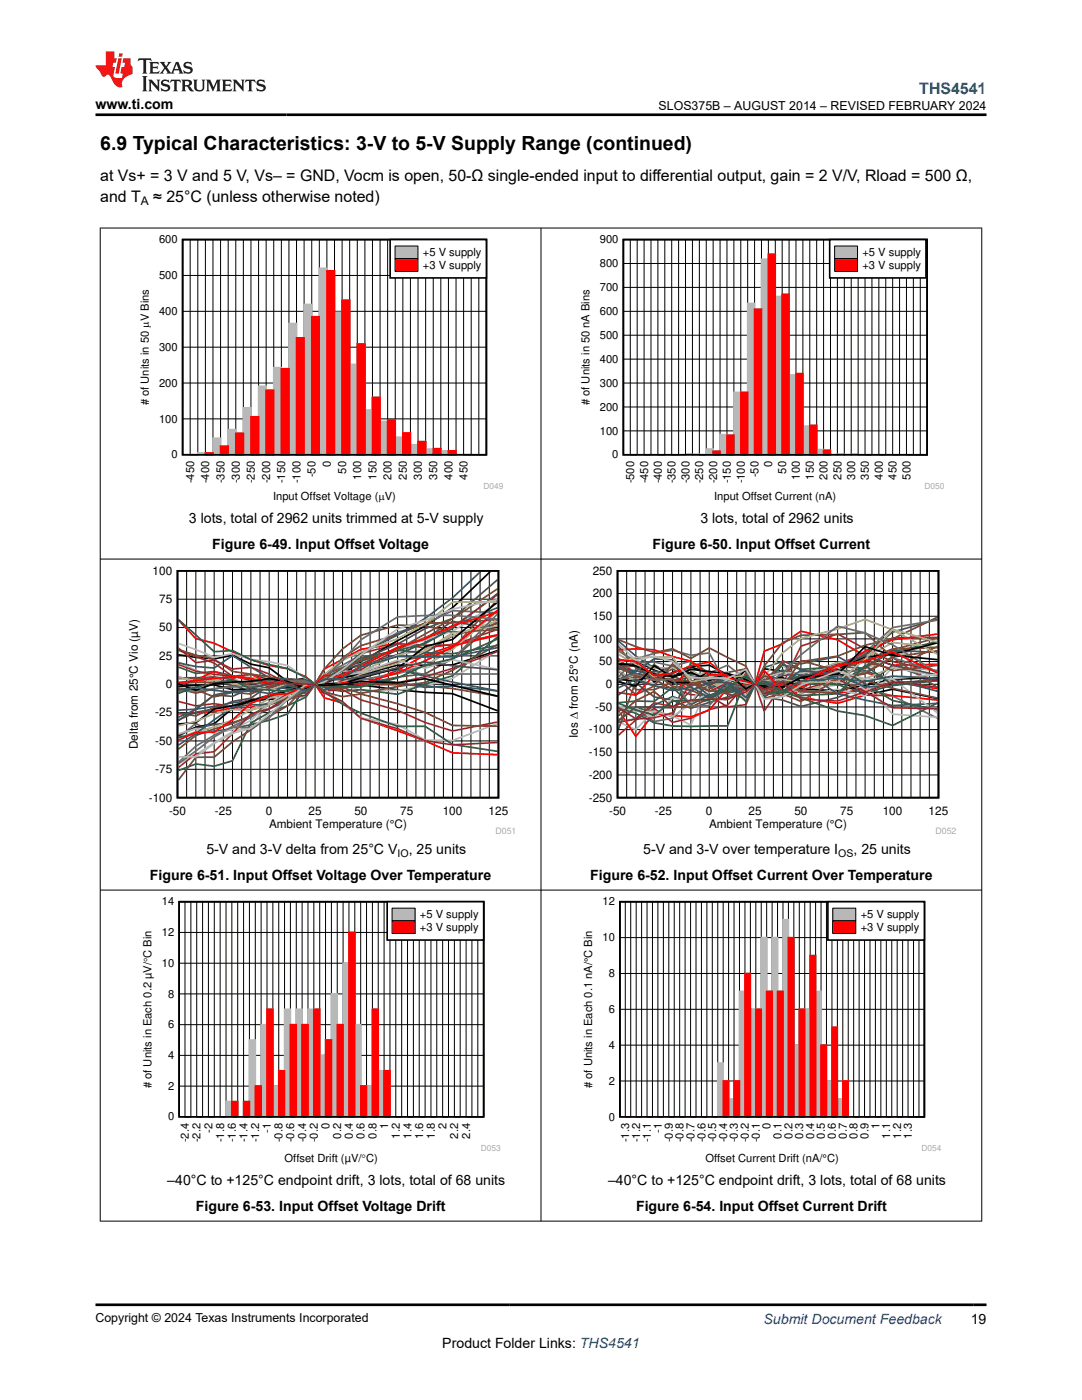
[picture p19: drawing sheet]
<svg xmlns="http://www.w3.org/2000/svg" width="216mm" height="279mm" viewBox="0 0 216 279" stroke-linecap="round" stroke-linejoin="round" font-family="sans-serif">
<defs><g id="words">
<text font-size="3.9" x="20" y="29.9">6.9 Typical Characteristics: 3-V to 5-V Supply Range (continued)</text>
<text font-size="3.2" fill="#00f" x="183.4" y="18.7">THS4541</text>
<g font-size="3.2">
<text x="20" y="36.1">at Vs+ = 3 V and 5 V, Vs– = GND, Vocm is open, 50-Ω single-ended input to differential output, gain = 2 V/V, Rload = 500 Ω,</text>
<text x="20" y="40.3">and T</text>
<text x="30.6" y="40.3">≈ 25°C (unless otherwise noted)</text>
</g>
<g font-size="2.8">
<text x="19" y="21.8">www.ti.com</text>
<text x="37.7" y="104.4">3 lots, total of 2962 units trimmed at 5-V supply</text>
<text x="139.8" y="104.4">3 lots, total of 2962 units</text>
<text x="42.4" y="109.6">Figure 6-49. Input Offset Voltage</text>
<text x="130.2" y="109.6">Figure 6-50. Input Offset Current</text>
<text x="41.2" y="170.4">5-V and 3-V delta from 25°C V</text>
<text x="81.6" y="170.4">, 25 units</text>
<text x="128.3" y="170.4">5-V and 3-V over temperature I</text>
<text x="170.3" y="170.4">, 25 units</text>
<text x="29.9" y="175.6">Figure 6-51. Input Offset Voltage Over Temperature</text>
<text x="117.8" y="175.6">Figure 6-52. Input Offset Current Over Temperature</text>
<text x="33.4" y="236.5">–40°C to +125°C endpoint drift, 3 lots, total of 68 units</text>
<text x="121.3" y="236.5">–40°C to +125°C endpoint drift, 3 lots, total of 68 units</text>
<text x="39.1" y="241.7">Figure 6-53. Input Offset Voltage Drift</text>
<text x="126.9" y="241.7">Figure 6-54. Input Offset Current Drift</text>
<text x="88.3" y="269">Product Folder Links: THS4541</text>
<text x="193.7" y="264.2">19</text>
</g>
<text font-size="2.8" fill="#00f" x="152.4" y="264.2">Submit Document Feedback</text>
<g font-size="2.5">
<text x="131.4" y="21.9">SLOS375B – AUGUST 2014 – REVISED FEBRUARY 2024</text>
<text x="19" y="263.9">Copyright © 2024 Texas Instruments Incorporated</text>
</g>
<text font-size="2.4" x="28.1" y="40.9">A</text>
<g font-size="2.3">
<text x="30.5" y="114.7">100</text>
<text x="118.3" y="119.2">200</text>
<text x="118.3" y="114.7">250</text>
<text x="31.8" y="120.4">75</text>
<text x="118.3" y="123.8">150</text>
<text x="31.8" y="131.7">25</text>
<text x="31.8" y="126">50</text>
<text x="118.3" y="128.3">100</text>
<text x="33.1" y="137.3">0</text>
<text x="119.6" y="132.8">50</text>
<text x="120.9" y="137.3">0</text>
<text x="31" y="143">-25</text>
<text x="118.8" y="141.9">-50</text>
<text x="27.5" y="149.5" transform="rotate(-90 27.5 149.5)">Delta from 25°C Vio (µV)</text>
<text x="31" y="148.6">-50</text>
<text x="115.3" y="147.3" transform="rotate(-90 115.3 147.3)">Ios ' from 25°C (nA)</text>
<text x="117.5" y="146.4">-100</text>
<text x="31" y="154.3">-75</text>
<text x="117.5" y="155.4">-200</text>
<text x="117.5" y="150.9">-150</text>
<text x="29.7" y="160">-100</text>
<text x="117.5" y="160">-250</text>
<text x="33.7" y="162.6">-50</text>
<text x="42.9" y="162.6">-25</text>
<text x="53.1" y="162.6">0</text>
<text x="53.7" y="165.3">Ambient Temperature (°C)</text>
<text x="61.6" y="162.6">25</text>
<text x="70.7" y="162.6">50</text>
<text x="79.9" y="162.6">75</text>
<text x="88.3" y="162.6">100</text>
<text x="97.5" y="162.6">125</text>
<text x="121.5" y="162.6">-50</text>
<text x="130.7" y="162.6">-25</text>
<text x="140.9" y="162.6">0</text>
<text x="141.5" y="165.3">Ambient Temperature (°C)</text>
<text x="149.4" y="162.6">25</text>
<text x="158.5" y="162.6">50</text>
<text x="167.7" y="162.6">75</text>
<text x="176.1" y="162.6">100</text>
<text x="185.3" y="162.6">125</text>
</g>
<g font-size="2.2">
<text x="31.7" y="48.5">600</text>
<text x="84.4" y="51.1">+5 V supply</text>
<text x="84.4" y="53.7">+3 V supply</text>
<text x="119.7" y="53.3">800</text>
<text x="119.7" y="48.5">900</text>
<text x="172.1" y="51.1">+5 V supply</text>
<text x="172.1" y="53.7">+3 V supply</text>
<text x="31.7" y="55.7">500</text>
<text x="119.7" y="58.1">700</text>
<text x="31.7" y="62.9">400</text>
<text x="119.7" y="62.9">600</text>
<text x="31.7" y="70">300</text>
<text x="119.7" y="67.6">500</text>
<text x="31.7" y="77.2">200</text>
<text x="119.7" y="77.2">300</text>
<text x="119.7" y="72.4">400</text>
<text x="29.7" y="80.9" transform="rotate(-90 29.7 80.9)"># of Units in 50 PV Bins</text>
<text x="117.6" y="80.9" transform="rotate(-90 117.6 80.9)"># of Units in 50 nA Bins</text>
<text x="119.7" y="82">200</text>
<text x="31.7" y="84.3">100</text>
<text x="119.7" y="86.7">100</text>
<text x="34.2" y="91.5">0</text>
<text x="63" y="95.2" transform="rotate(-90 63 95.2)">-50</text>
<text x="66" y="93.3" transform="rotate(-90 66 93.3)">0</text>
<text x="69" y="94.5" transform="rotate(-90 69 94.5)">50</text>
<text x="72.1" y="95.7" transform="rotate(-90 72.1 95.7)">100</text>
<text x="75.1" y="95.7" transform="rotate(-90 75.1 95.7)">150</text>
<text x="78.1" y="95.7" transform="rotate(-90 78.1 95.7)">200</text>
<text x="81.2" y="95.7" transform="rotate(-90 81.2 95.7)">250</text>
<text x="84.2" y="95.7" transform="rotate(-90 84.2 95.7)">300</text>
<text x="87.2" y="95.7" transform="rotate(-90 87.2 95.7)">350</text>
<text x="90.3" y="95.7" transform="rotate(-90 90.3 95.7)">400</text>
<text x="93.3" y="95.7" transform="rotate(-90 93.3 95.7)">450</text>
<text x="122.2" y="91.5">0</text>
<text x="151.3" y="95.2" transform="rotate(-90 151.3 95.2)">-50</text>
<text x="154.1" y="93.3" transform="rotate(-90 154.1 93.3)">0</text>
<text x="156.9" y="94.5" transform="rotate(-90 156.9 94.5)">50</text>
<text x="159.6" y="95.7" transform="rotate(-90 159.6 95.7)">100</text>
<text x="162.4" y="95.7" transform="rotate(-90 162.4 95.7)">150</text>
<text x="165.1" y="95.7" transform="rotate(-90 165.1 95.7)">200</text>
<text x="167.9" y="95.7" transform="rotate(-90 167.9 95.7)">250</text>
<text x="170.6" y="95.7" transform="rotate(-90 170.6 95.7)">300</text>
<text x="173.4" y="95.7" transform="rotate(-90 173.4 95.7)">350</text>
<text x="176.1" y="95.7" transform="rotate(-90 176.1 95.7)">400</text>
<text x="178.9" y="95.7" transform="rotate(-90 178.9 95.7)">450</text>
<text x="181.7" y="95.7" transform="rotate(-90 181.7 95.7)">500</text>
<text x="38.7" y="96.5" transform="rotate(-90 38.7 96.5)">-450</text>
<text x="41.8" y="96.5" transform="rotate(-90 41.8 96.5)">-400</text>
<text x="44.8" y="96.5" transform="rotate(-90 44.8 96.5)">-350</text>
<text x="47.8" y="96.5" transform="rotate(-90 47.8 96.5)">-300</text>
<text x="50.9" y="96.5" transform="rotate(-90 50.9 96.5)">-250</text>
<text x="53.9" y="96.5" transform="rotate(-90 53.9 96.5)">-200</text>
<text x="54.5" y="99.8">Input Offset Voltage (PV)</text>
<text x="56.9" y="96.5" transform="rotate(-90 56.9 96.5)">-150</text>
<text x="60" y="96.5" transform="rotate(-90 60 96.5)">-100</text>
<text x="126.5" y="96.5" transform="rotate(-90 126.5 96.5)">-500</text>
<text x="129.3" y="96.5" transform="rotate(-90 129.3 96.5)">-450</text>
<text x="132.1" y="96.5" transform="rotate(-90 132.1 96.5)">-400</text>
<text x="134.8" y="96.5" transform="rotate(-90 134.8 96.5)">-350</text>
<text x="137.6" y="96.5" transform="rotate(-90 137.6 96.5)">-300</text>
<text x="140.3" y="96.5" transform="rotate(-90 140.3 96.5)">-250</text>
<text x="142.5" y="99.8">Input Offset Current (nA)</text>
<text x="143.1" y="96.5" transform="rotate(-90 143.1 96.5)">-200</text>
<text x="145.8" y="96.5" transform="rotate(-90 145.8 96.5)">-150</text>
<text x="148.6" y="96.5" transform="rotate(-90 148.6 96.5)">-100</text>
<text x="32.3" y="180.7">14</text>
<text x="83.8" y="183.3">+5 V supply</text>
<text x="83.8" y="185.8">+3 V supply</text>
<text x="120.2" y="180.7">12</text>
<text x="171.7" y="183.3">+5 V supply</text>
<text x="171.7" y="185.8">+3 V supply</text>
<text x="32.3" y="186.8">12</text>
<text x="120.2" y="187.8">10</text>
<text x="32.3" y="193">10</text>
<text x="121.5" y="195">8</text>
<text x="33.5" y="199.1">8</text>
<text x="121.5" y="202.2">6</text>
<text x="33.5" y="205.2">6</text>
<text x="121.5" y="209.3">4</text>
<text x="33.5" y="211.4">4</text>
<text x="30.2" y="217.2" transform="rotate(-90 30.2 217.2)"># of Units in Each 0.2 µV/qC Bin</text>
<text x="33.5" y="217.5">2</text>
<text x="118.2" y="217.2" transform="rotate(-90 118.2 217.2)"># of Units in Each 0.1 nA/°C Bin</text>
<text x="121.5" y="216.5">2</text>
<text x="33.5" y="223.6">0</text>
<text x="37.7" y="228" transform="rotate(-90 37.7 228)">-2.4</text>
<text x="40" y="228" transform="rotate(-90 40 228)">-2.2</text>
<text x="42.4" y="226.1" transform="rotate(-90 42.4 226.1)">-2</text>
<text x="44.7" y="228" transform="rotate(-90 44.7 228)">-1.8</text>
<text x="47.1" y="228" transform="rotate(-90 47.1 228)">-1.6</text>
<text x="49.4" y="228" transform="rotate(-90 49.4 228)">-1.4</text>
<text x="51.7" y="228" transform="rotate(-90 51.7 228)">-1.2</text>
<text x="54.1" y="226.1" transform="rotate(-90 54.1 226.1)">-1</text>
<text x="56.4" y="228" transform="rotate(-90 56.4 228)">-0.8</text>
<text x="58.7" y="228" transform="rotate(-90 58.7 228)">-0.6</text>
<text x="61.1" y="228" transform="rotate(-90 61.1 228)">-0.4</text>
<text x="63.4" y="228" transform="rotate(-90 63.4 228)">-0.2</text>
<text x="65.7" y="225.4" transform="rotate(-90 65.7 225.4)">0</text>
<text x="68.1" y="227.2" transform="rotate(-90 68.1 227.2)">0.2</text>
<text x="70.4" y="227.2" transform="rotate(-90 70.4 227.2)">0.4</text>
<text x="72.8" y="227.2" transform="rotate(-90 72.8 227.2)">0.6</text>
<text x="75.1" y="227.2" transform="rotate(-90 75.1 227.2)">0.8</text>
<text x="77.4" y="225.4" transform="rotate(-90 77.4 225.4)">1</text>
<text x="79.8" y="227.2" transform="rotate(-90 79.8 227.2)">1.2</text>
<text x="82.1" y="227.2" transform="rotate(-90 82.1 227.2)">1.4</text>
<text x="84.4" y="227.2" transform="rotate(-90 84.4 227.2)">1.6</text>
<text x="86.8" y="227.2" transform="rotate(-90 86.8 227.2)">1.8</text>
<text x="89.1" y="225.4" transform="rotate(-90 89.1 225.4)">2</text>
<text x="91.4" y="227.2" transform="rotate(-90 91.4 227.2)">2.2</text>
<text x="93.8" y="227.2" transform="rotate(-90 93.8 227.2)">2.4</text>
<text x="121.5" y="223.6">0</text>
<text x="125.6" y="228" transform="rotate(-90 125.6 228)">-1.3</text>
<text x="127.7" y="228" transform="rotate(-90 127.7 228)">-1.2</text>
<text x="129.9" y="228" transform="rotate(-90 129.9 228)">-1.1</text>
<text x="132.1" y="226.1" transform="rotate(-90 132.1 226.1)">-1</text>
<text x="134.2" y="228" transform="rotate(-90 134.2 228)">-0.9</text>
<text x="136.4" y="228" transform="rotate(-90 136.4 228)">-0.8</text>
<text x="138.6" y="228" transform="rotate(-90 138.6 228)">-0.7</text>
<text x="140.7" y="228" transform="rotate(-90 140.7 228)">-0.6</text>
<text x="142.9" y="228" transform="rotate(-90 142.9 228)">-0.5</text>
<text x="145.1" y="228" transform="rotate(-90 145.1 228)">-0.4</text>
<text x="147.3" y="228" transform="rotate(-90 147.3 228)">-0.3</text>
<text x="149.4" y="228" transform="rotate(-90 149.4 228)">-0.2</text>
<text x="151.6" y="228" transform="rotate(-90 151.6 228)">-0.1</text>
<text x="153.8" y="225.4" transform="rotate(-90 153.8 225.4)">0</text>
<text x="155.9" y="227.3" transform="rotate(-90 155.9 227.3)">0.1</text>
<text x="158.1" y="227.3" transform="rotate(-90 158.1 227.3)">0.2</text>
<text x="160.3" y="227.3" transform="rotate(-90 160.3 227.3)">0.3</text>
<text x="162.5" y="227.3" transform="rotate(-90 162.5 227.3)">0.4</text>
<text x="164.6" y="227.3" transform="rotate(-90 164.6 227.3)">0.5</text>
<text x="166.8" y="227.3" transform="rotate(-90 166.8 227.3)">0.6</text>
<text x="169" y="227.3" transform="rotate(-90 169 227.3)">0.7</text>
<text x="171.1" y="227.3" transform="rotate(-90 171.1 227.3)">0.8</text>
<text x="173.3" y="227.3" transform="rotate(-90 173.3 227.3)">0.9</text>
<text x="175.5" y="225.4" transform="rotate(-90 175.5 225.4)">1</text>
<text x="177.6" y="227.3" transform="rotate(-90 177.6 227.3)">1.1</text>
<text x="179.8" y="227.3" transform="rotate(-90 179.8 227.3)">1.2</text>
<text x="182" y="227.3" transform="rotate(-90 182 227.3)">1.3</text>
<text x="56.8" y="232">Offset Drift (µV/qC)</text>
<text x="140.8" y="232">Offset Current Drift (nA/°C)</text>
</g>
<g font-size="2.1">
<text x="79.3" y="171">IO</text>
<text x="167.2" y="171">OS</text>
</g>
<g font-size="1.8" fill="#a8a8a8">
<text x="98.9" y="166.3">D051</text>
<text x="186.7" y="166.3">D052</text>
</g>
<g font-size="1.7" fill="#a8a8a8">
<text x="96.5" y="97.5">D049</text>
<text x="184.4" y="97.5">D050</text>
<text x="95.9" y="229.7">D053</text>
<text x="183.9" y="229.7">D054</text>
</g>
</g></defs>
<path d="M36.4 47.8h60.7v43h-60.7z" fill="none" stroke="#000" stroke-width=".32"/>
<g fill="none" stroke="#000" stroke-width=".2">
<path d="M36.4 55h60.7M37.9 47.8v43M39.5 47.8v43M41 47.8v43M42.5 47.8v43M44 47.8v43M45.5 47.8v43M47 47.8v43M48.6 47.8v43M50.1 47.8v43M51.6 47.8v43M53.1 47.8v43"/>
<path d="M54.6 47.8v43M56.1 47.8v43M57.7 47.8v43M59.2 47.8v43M60.7 47.8v43M62.2 47.8v43M63.7 47.8v43M65.2 47.8v43M66.7 47.8v43M68.3 47.8v43M69.8 47.8v43M71.3 47.8v43"/>
<path d="M72.8 47.8v43M74.3 47.8v43M75.8 47.8v43M77.3 47.8v43M78.9 47.8v43M80.4 47.8v43M81.9 47.8v43M83.4 47.8v43M84.9 47.8v43M86.4 47.8v43M88 47.8v43M89.5 47.8v43"/>
<path d="M91 47.8v43M92.5 47.8v43M94 47.8v43M95.5 47.8v43M36.4 76.4h60.7M36.4 69.3h60.7M36.4 62.1h60.7M36.4 90.8v-43h60.7v43M36.4 90.8h60.7M36.4 83.6h60.7"/>
</g>
<path d="M36.4 90.8h1.6z" fill-rule="evenodd" fill="#b8b8b8"/>
<path d="M36.4 90.8h1.5z" fill="none" stroke="#b8b8b8" stroke-width=".32"/>
<path d="M39.5 90.4h1.5v.4h-1.5z" fill-rule="evenodd" fill="#b8b8b8"/>
<path d="M39.5 90.4h1.5v.4h-1.5z" fill="none" stroke="#b8b8b8" stroke-width=".32"/>
<path d="M42.5 87.5h1.5v3.3h-1.5z" fill-rule="evenodd" fill="#b8b8b8"/>
<path d="M42.5 87.5h1.5v3.3h-1.5z" fill="none" stroke="#b8b8b8" stroke-width=".32"/>
<path d="M45.5 85.7h1.6v5.1h-1.6z" fill-rule="evenodd" fill="#b8b8b8"/>
<path d="M45.5 85.7h1.5v5.1h-1.5z" fill="none" stroke="#b8b8b8" stroke-width=".32"/>
<path d="M48.6 81.4h1.5v9.4h-1.5z" fill-rule="evenodd" fill="#b8b8b8"/>
<path d="M48.6 81.4h1.5v9.4h-1.5z" fill="none" stroke="#b8b8b8" stroke-width=".32"/>
<path d="M51.6 77.1h1.5v13.7h-1.5z" fill-rule="evenodd" fill="#b8b8b8"/>
<path d="M51.6 77.1h1.5v13.7h-1.5z" fill="none" stroke="#b8b8b8" stroke-width=".32"/>
<path d="M54.6 73.4h1.5v17.4h-1.5z" fill-rule="evenodd" fill="#b8b8b8"/>
<path d="M54.6 73.4h1.5v17.4h-1.5z" fill="none" stroke="#b8b8b8" stroke-width=".32"/>
<path d="M57.7 64.6h1.5v26.2h-1.5z" fill-rule="evenodd" fill="#b8b8b8"/>
<path d="M57.7 64.6h1.5v26.2h-1.5z" fill="none" stroke="#b8b8b8" stroke-width=".32"/>
<path d="M60.7 60.8h1.5v30h-1.5z" fill-rule="evenodd" fill="#b8b8b8"/>
<path d="M60.7 60.8h1.5v30h-1.5z" fill="none" stroke="#b8b8b8" stroke-width=".32"/>
<path d="M63.7 53.5h1.5v37.3h-1.5z" fill-rule="evenodd" fill="#b8b8b8"/>
<path d="M63.7 53.5h1.5v37.3h-1.5z" fill="none" stroke="#b8b8b8" stroke-width=".32"/>
<path d="M66.7 62.3h1.6v28.5h-1.6z" fill-rule="evenodd" fill="#b8b8b8"/>
<path d="M66.7 62.3h1.6v28.5h-1.6z" fill="none" stroke="#b8b8b8" stroke-width=".32"/>
<path d="M69.8 72.7h1.5v18.1h-1.5z" fill-rule="evenodd" fill="#b8b8b8"/>
<path d="M69.8 72.7h1.5v18.1h-1.5z" fill="none" stroke="#b8b8b8" stroke-width=".32"/>
<path d="M72.8 81.8h1.5v9h-1.5z" fill-rule="evenodd" fill="#b8b8b8"/>
<path d="M72.8 81.8h1.5v9h-1.5z" fill="none" stroke="#b8b8b8" stroke-width=".32"/>
<path d="M75.8 84.1h1.6v6.7h-1.6z" fill-rule="evenodd" fill="#b8b8b8"/>
<path d="M75.8 84.1h1.5v6.7h-1.5z" fill="none" stroke="#b8b8b8" stroke-width=".32"/>
<path d="M78.9 87.2h1.5v3.6h-1.5z" fill-rule="evenodd" fill="#b8b8b8"/>
<path d="M78.9 87.2h1.5v3.6h-1.5z" fill="none" stroke="#b8b8b8" stroke-width=".32"/>
<path d="M81.9 88.8h1.5v2h-1.5z" fill-rule="evenodd" fill="#b8b8b8"/>
<path d="M81.9 88.8h1.5v2h-1.5z" fill="none" stroke="#b8b8b8" stroke-width=".32"/>
<path d="M84.9 89.6h1.6v1.2h-1.6z" fill-rule="evenodd" fill="#b8b8b8"/>
<path d="M84.9 89.6h1.5v1.2h-1.5z" fill="none" stroke="#b8b8b8" stroke-width=".32"/>
<path d="M88 90h1.5v.8h-1.5z" fill-rule="evenodd" fill="#b8b8b8"/>
<path d="M88 90h1.5v.8h-1.5z" fill="none" stroke="#b8b8b8" stroke-width=".32"/>
<path d="M91 90.8h1.5z" fill-rule="evenodd" fill="#b8b8b8"/>
<path d="M91 90.8h1.5z" fill="none" stroke="#b8b8b8" stroke-width=".32"/>
<path d="M37.9 90.8h1.6z" fill-rule="evenodd" fill="#f00"/>
<path d="M37.9 90.8h1.6z" fill="none" stroke="#f00" stroke-width=".32"/>
<path d="M41 90.4h1.5v.4h-1.5z" fill-rule="evenodd" fill="#f00"/>
<path d="M41 90.4h1.5v.4h-1.5z" fill="none" stroke="#f00" stroke-width=".32"/>
<path d="M44 89h1.5v1.8h-1.5z" fill-rule="evenodd" fill="#f00"/>
<path d="M44 89h1.5v1.8h-1.5z" fill="none" stroke="#f00" stroke-width=".32"/>
<path d="M47 86.5h1.6v4.3h-1.6z" fill-rule="evenodd" fill="#f00"/>
<path d="M47 86.5h1.6v4.3h-1.6z" fill="none" stroke="#f00" stroke-width=".32"/>
<path d="M50.1 83.2h1.5v7.6h-1.5z" fill-rule="evenodd" fill="#f00"/>
<path d="M50.1 83.2h1.5v7.6h-1.5z" fill="none" stroke="#f00" stroke-width=".32"/>
<path d="M53.1 77.9h1.5v12.9h-1.5z" fill-rule="evenodd" fill="#f00"/>
<path d="M53.1 77.9h1.5v12.9h-1.5z" fill="none" stroke="#f00" stroke-width=".32"/>
<path d="M56.1 73.6h1.6v17.2h-1.6z" fill-rule="evenodd" fill="#f00"/>
<path d="M56.1 73.6h1.6v17.2h-1.6z" fill="none" stroke="#f00" stroke-width=".32"/>
<path d="M59.2 67.4h1.5v23.4h-1.5z" fill-rule="evenodd" fill="#f00"/>
<path d="M59.2 67.4h1.5v23.4h-1.5z" fill="none" stroke="#f00" stroke-width=".32"/>
<path d="M62.2 63.2h1.5v27.6h-1.5z" fill-rule="evenodd" fill="#f00"/>
<path d="M62.2 63.2h1.5v27.6h-1.5z" fill="none" stroke="#f00" stroke-width=".32"/>
<path d="M65.2 54h1.6v36.8h-1.6z" fill-rule="evenodd" fill="#f00"/>
<path d="M65.2 54h1.5v36.8h-1.5z" fill="none" stroke="#f00" stroke-width=".32"/>
<path d="M68.3 59.9h1.5v30.9h-1.5z" fill-rule="evenodd" fill="#f00"/>
<path d="M68.3 59.9h1.5v30.9h-1.5z" fill="none" stroke="#f00" stroke-width=".32"/>
<path d="M71.3 68.6h1.5v22.2h-1.5z" fill-rule="evenodd" fill="#f00"/>
<path d="M71.3 68.6h1.5v22.2h-1.5z" fill="none" stroke="#f00" stroke-width=".32"/>
<path d="M74.3 79.3h1.5v11.5h-1.5z" fill-rule="evenodd" fill="#f00"/>
<path d="M74.3 79.3h1.5v11.5h-1.5z" fill="none" stroke="#f00" stroke-width=".32"/>
<path d="M77.3 83.8h1.6v7h-1.6z" fill-rule="evenodd" fill="#f00"/>
<path d="M77.3 83.8h1.6v7h-1.6z" fill="none" stroke="#f00" stroke-width=".32"/>
<path d="M80.4 86.4h1.5v4.4h-1.5z" fill-rule="evenodd" fill="#f00"/>
<path d="M80.4 86.4h1.5v4.4h-1.5z" fill="none" stroke="#f00" stroke-width=".32"/>
<path d="M83.4 88.1h1.5v2.7h-1.5z" fill-rule="evenodd" fill="#f00"/>
<path d="M83.4 88.1h1.5v2.7h-1.5z" fill="none" stroke="#f00" stroke-width=".32"/>
<path d="M86.4 89.5h1.6v1.3h-1.6z" fill-rule="evenodd" fill="#f00"/>
<path d="M86.4 89.5h1.6v1.3h-1.6z" fill="none" stroke="#f00" stroke-width=".32"/>
<path d="M89.5 90h1.5v.8h-1.5z" fill-rule="evenodd" fill="#f00"/>
<path d="M89.5 90h1.5v.8h-1.5z" fill="none" stroke="#f00" stroke-width=".32"/>
<path d="M92.5 90.8h1.5z" fill-rule="evenodd" fill="#f00"/>
<path d="M92.5 90.8h1.5z" fill="none" stroke="#f00" stroke-width=".32"/>
<path d="M36.4 47.8h60.7v43h-60.7z" fill="none" stroke="#000" stroke-width=".32"/>
<path d="M77.8 47.8h19.3v7.7h-19.3z" fill-rule="evenodd" fill="#fff"/>
<path d="M77.8 47.8h19.3v7.7h-19.3z" fill="none" stroke="#000" stroke-width=".32"/>
<path d="M78.8 49.1h4.6v2.5h-4.6z" fill-rule="evenodd" fill="#b8b8b8"/>
<path d="M78.8 49.1h4.6v2.5h-4.6z" fill="none" stroke="#000" stroke-width=".2"/>
<path d="M78.8 51.6h4.6v2.6h-4.6z" fill-rule="evenodd" fill="#f00"/>
<path d="M78.8 51.6h4.6v2.6h-4.6z" fill="none" stroke="#000" stroke-width=".2"/>
<path d="M115.5 46.9h72.9v53.4h-72.9z" fill-rule="evenodd" fill="#fff"/>
<path d="M124.4 47.8h60.6v43h-60.6z" fill="none" stroke="#000" stroke-width=".32"/>
<g fill="none" stroke="#000" stroke-width=".2">
<path d="M124.4 57.4h60.6M124.4 52.6h60.6M125.8 47.8v43M127.1 47.8v43M128.5 47.8v43M129.9 47.8v43M131.3 47.8v43M132.7 47.8v43M134 47.8v43M135.4 47.8v43M136.8 47.8v43M138.2 47.8v43"/>
<path d="M139.5 47.8v43M140.9 47.8v43M142.3 47.8v43M143.7 47.8v43M145.1 47.8v43M146.4 47.8v43M147.8 47.8v43M149.2 47.8v43M150.6 47.8v43M151.9 47.8v43M153.3 47.8v43M154.7 47.8v43"/>
<path d="M156.1 47.8v43M157.4 47.8v43M158.8 47.8v43M160.2 47.8v43M161.6 47.8v43M163 47.8v43M164.3 47.8v43M165.7 47.8v43M167.1 47.8v43M168.5 47.8v43M169.8 47.8v43M171.2 47.8v43"/>
<path d="M172.6 47.8v43M174 47.8v43M175.4 47.8v43M176.7 47.8v43M178.1 47.8v43M179.5 47.8v43M180.9 47.8v43M182.3 47.8v43M183.6 47.8v43M124.4 76.4h60.6M124.4 71.7h60.6M124.4 66.9h60.6"/>
<path d="M124.4 62.1h60.6M124.4 90.8v-43h60.6v43M124.4 90.8h60.6M124.4 86h60.6M124.4 81.2h60.6"/>
</g>
<path d="M124.4 90.8h1.4z" fill-rule="evenodd" fill="#b8b8b8"/>
<path d="M124.4 90.8h1.4z" fill="none" stroke="#b8b8b8" stroke-width=".32"/>
<path d="M127.1 90.8h1.4z" fill-rule="evenodd" fill="#b8b8b8"/>
<path d="M127.1 90.8h1.4z" fill="none" stroke="#b8b8b8" stroke-width=".32"/>
<path d="M129.9 90.8h1.4z" fill-rule="evenodd" fill="#b8b8b8"/>
<path d="M129.9 90.8h1.4z" fill="none" stroke="#b8b8b8" stroke-width=".32"/>
<path d="M132.7 90.8h1.3z" fill-rule="evenodd" fill="#b8b8b8"/>
<path d="M132.7 90.8h1.3z" fill="none" stroke="#b8b8b8" stroke-width=".32"/>
<path d="M135.4 90.8h1.4z" fill-rule="evenodd" fill="#b8b8b8"/>
<path d="M135.4 90.8h1.4z" fill="none" stroke="#b8b8b8" stroke-width=".32"/>
<path d="M138.2 90.7h1.4v.1h-1.4z" fill-rule="evenodd" fill="#b8b8b8"/>
<path d="M138.2 90.7l1.3 .1z" fill="none" stroke="#b8b8b8" stroke-width=".32"/>
<path d="M140.9 89.6h1.4v1.2h-1.4z" fill-rule="evenodd" fill="#b8b8b8"/>
<path d="M140.9 89.6h1.4v1.2h-1.4z" fill="none" stroke="#b8b8b8" stroke-width=".32"/>
<path d="M143.7 86.7h1.4v4.1h-1.4z" fill-rule="evenodd" fill="#b8b8b8"/>
<path d="M143.7 86.7h1.4v4.1h-1.4z" fill="none" stroke="#b8b8b8" stroke-width=".32"/>
<path d="M146.4 78.3h1.4v12.5h-1.4z" fill-rule="evenodd" fill="#b8b8b8"/>
<path d="M146.4 78.3h1.4v12.5h-1.4z" fill="none" stroke="#b8b8b8" stroke-width=".32"/>
<path d="M149.2 60.6h1.4v30.2h-1.4z" fill-rule="evenodd" fill="#b8b8b8"/>
<path d="M149.2 60.6h1.4v30.2h-1.4z" fill="none" stroke="#b8b8b8" stroke-width=".32"/>
<path d="M151.9 51.7h1.4v39.1h-1.4z" fill-rule="evenodd" fill="#b8b8b8"/>
<path d="M151.9 51.7h1.4v39.1h-1.4z" fill="none" stroke="#b8b8b8" stroke-width=".32"/>
<path d="M154.7 59.2h1.4v31.6h-1.4z" fill-rule="evenodd" fill="#b8b8b8"/>
<path d="M154.7 59.2h1.4v31.6h-1.4z" fill="none" stroke="#b8b8b8" stroke-width=".32"/>
<path d="M157.4 74.8h1.4v16h-1.4z" fill-rule="evenodd" fill="#b8b8b8"/>
<path d="M157.4 74.8h1.4v16h-1.4z" fill="none" stroke="#b8b8b8" stroke-width=".32"/>
<path d="M160.2 85h1.4v5.8h-1.4z" fill-rule="evenodd" fill="#b8b8b8"/>
<path d="M160.2 85h1.4v5.8h-1.4z" fill="none" stroke="#b8b8b8" stroke-width=".32"/>
<path d="M163 89.7h1.3v1.1h-1.3z" fill-rule="evenodd" fill="#b8b8b8"/>
<path d="M163 89.7h1.3v1.1h-1.3z" fill="none" stroke="#b8b8b8" stroke-width=".32"/>
<path d="M165.7 90.7l1.4 .1z" fill-rule="evenodd" fill="#b8b8b8"/>
<path d="M165.7 90.7l1.4 .1z" fill="none" stroke="#b8b8b8" stroke-width=".32"/>
<path d="M168.5 90.7l1.4 .1z" fill-rule="evenodd" fill="#b8b8b8"/>
<path d="M168.5 90.7l1.3 .1z" fill="none" stroke="#b8b8b8" stroke-width=".32"/>
<path d="M171.2 90.8h1.4z" fill-rule="evenodd" fill="#b8b8b8"/>
<path d="M171.2 90.8h1.4z" fill="none" stroke="#b8b8b8" stroke-width=".32"/>
<path d="M174 90.8h1.4z" fill-rule="evenodd" fill="#b8b8b8"/>
<path d="M174 90.8h1.4z" fill="none" stroke="#b8b8b8" stroke-width=".32"/>
<path d="M176.7 90.8h1.4z" fill-rule="evenodd" fill="#b8b8b8"/>
<path d="M176.7 90.8h1.4z" fill="none" stroke="#b8b8b8" stroke-width=".32"/>
<path d="M179.5 90.8h1.4z" fill-rule="evenodd" fill="#b8b8b8"/>
<path d="M179.5 90.8h1.4z" fill="none" stroke="#b8b8b8" stroke-width=".32"/>
<path d="M125.8 90.8h1.4z" fill-rule="evenodd" fill="#f00"/>
<path d="M125.8 90.8h1.3z" fill="none" stroke="#f00" stroke-width=".32"/>
<path d="M128.5 90.8h1.4z" fill-rule="evenodd" fill="#f00"/>
<path d="M128.5 90.8h1.4z" fill="none" stroke="#f00" stroke-width=".32"/>
<path d="M131.3 90.8h1.4z" fill-rule="evenodd" fill="#f00"/>
<path d="M131.3 90.8h1.4z" fill="none" stroke="#f00" stroke-width=".32"/>
<path d="M134 90.8h1.4z" fill-rule="evenodd" fill="#f00"/>
<path d="M134 90.8h1.4z" fill="none" stroke="#f00" stroke-width=".32"/>
<path d="M136.8 90.7l1.4 .1z" fill-rule="evenodd" fill="#f00"/>
<path d="M136.8 90.7l1.4 .1z" fill="none" stroke="#f00" stroke-width=".32"/>
<path d="M139.5 90.8h1.4z" fill-rule="evenodd" fill="#f00"/>
<path d="M139.5 90.8h1.4z" fill="none" stroke="#f00" stroke-width=".32"/>
<path d="M142.3 90.1h1.4v.7h-1.4z" fill-rule="evenodd" fill="#f00"/>
<path d="M142.3 90.1h1.4v.7h-1.4z" fill="none" stroke="#f00" stroke-width=".32"/>
<path d="M145.1 86.8h1.3v4h-1.3z" fill-rule="evenodd" fill="#f00"/>
<path d="M145.1 86.8h1.3v4h-1.3z" fill="none" stroke="#f00" stroke-width=".32"/>
<path d="M147.8 78.3h1.4v12.5h-1.4z" fill-rule="evenodd" fill="#f00"/>
<path d="M147.8 78.3h1.4v12.5h-1.4z" fill="none" stroke="#f00" stroke-width=".32"/>
<path d="M150.6 61.7h1.4v29.1h-1.4z" fill-rule="evenodd" fill="#f00"/>
<path d="M150.6 61.7h1.3v29.1h-1.3z" fill="none" stroke="#f00" stroke-width=".32"/>
<path d="M153.3 50.7h1.4v40.1h-1.4z" fill-rule="evenodd" fill="#f00"/>
<path d="M153.3 50.7h1.4v40.1h-1.4z" fill="none" stroke="#f00" stroke-width=".32"/>
<path d="M156.1 58.7h1.4v32.1h-1.4z" fill-rule="evenodd" fill="#f00"/>
<path d="M156.1 58.7h1.3v32.1h-1.3z" fill="none" stroke="#f00" stroke-width=".32"/>
<path d="M158.8 74.5h1.4v16.3h-1.4z" fill-rule="evenodd" fill="#f00"/>
<path d="M158.8 74.5h1.4v16.3h-1.4z" fill="none" stroke="#f00" stroke-width=".32"/>
<path d="M161.6 84.9h1.4v5.9h-1.4z" fill-rule="evenodd" fill="#f00"/>
<path d="M161.6 84.9h1.4v5.9h-1.4z" fill="none" stroke="#f00" stroke-width=".32"/>
<path d="M164.3 89.9h1.4v.9h-1.4z" fill-rule="evenodd" fill="#f00"/>
<path d="M164.3 89.9h1.4v.9h-1.4z" fill="none" stroke="#f00" stroke-width=".32"/>
<path d="M167.1 90.7l1.4 .1z" fill-rule="evenodd" fill="#f00"/>
<path d="M167.1 90.7l1.4 .1z" fill="none" stroke="#f00" stroke-width=".32"/>
<path d="M169.8 90.7l1.4 .1z" fill-rule="evenodd" fill="#f00"/>
<path d="M169.8 90.7l1.4 .1z" fill="none" stroke="#f00" stroke-width=".32"/>
<path d="M172.6 90.8h1.4z" fill-rule="evenodd" fill="#f00"/>
<path d="M172.6 90.8h1.4z" fill="none" stroke="#f00" stroke-width=".32"/>
<path d="M175.4 90.8h1.3z" fill-rule="evenodd" fill="#f00"/>
<path d="M175.4 90.8h1.3z" fill="none" stroke="#f00" stroke-width=".32"/>
<path d="M178.1 90.8h1.4z" fill-rule="evenodd" fill="#f00"/>
<path d="M178.1 90.8h1.4z" fill="none" stroke="#f00" stroke-width=".32"/>
<path d="M180.9 90.8h1.4z" fill-rule="evenodd" fill="#f00"/>
<path d="M180.9 90.8h1.4z" fill="none" stroke="#f00" stroke-width=".32"/>
<path d="M124.4 47.8h60.6v43h-60.6z" fill="none" stroke="#000" stroke-width=".32"/>
<path d="M165.6 47.8h19.2v7.7h-19.2z" fill-rule="evenodd" fill="#fff"/>
<path d="M165.6 47.8h19.2v7.7h-19.2z" fill="none" stroke="#000" stroke-width=".32"/>
<path d="M166.5 49.1h4.6v2.5h-4.6z" fill-rule="evenodd" fill="#b8b8b8"/>
<path d="M166.5 49.1h4.6v2.5h-4.6z" fill="none" stroke="#000" stroke-width=".2"/>
<path d="M166.5 51.6h4.6v2.6h-4.6z" fill-rule="evenodd" fill="#f00"/>
<path d="M166.5 51.6h4.6v2.6h-4.6z" fill="none" stroke="#000" stroke-width=".2"/>
<path d="M25.3 113h77.4v53.4h-77.4z" fill-rule="evenodd" fill="#fff"/>
<path d="M35.4 113.9h64.1v45.3h-64.1zM97.8 114.1l-7.5 7.2-5.5 3.7-5.5 2.9-7.3 4.2-3.6 2.4-3.7 1.7-1.8 .4-1.9 .1-3.6 3.1-3.7-.3-3.6 .2-3.7 1.7-3.7 3-3.6 .7-3.5 1.7M35.6 130.7l3.5 .5 3.6 .3 3.7-.7 3.7 1.7 3.6 .8 3.7 2.7 3.6-.7 1.9 1.3 1.8-.2 3.7 .4 3.6-.1 7.3 1 5.5 .5 5.5 .2 9 3.4M35.6 136.5l3.5 1.3 3.6-1.3 7.4-.5 3.6-.6 3.7 .6 3.6 1.3 1.9-.7 1.8 .2 3.7-.2 3.6-.6 7.3 .3 5.5-.9 14.5 3.5M99.3 129.9l-9 2.8-11 .1-7.3 1.9-3.6 .5a35.7 35.7 0 0 1-11 1.9l-3.7-.7-3.6 1.1-3.7 .1-3.7-.9-7.1 .3M99.3 120.1l-9 7.5-5.5 1.4-5.5 4.4-7.3 1.9-3.6 1.2-3.7-.1-3.7 .2-3.6 1.4-3.7 .8-7.3 2.1-3.7 .6-3.6 2.7-3.5 .3" fill="none" stroke="#000" stroke-width=".34"/>
<g fill="none" stroke="#000" stroke-width=".2">
<path d="M35.4 119.6h64.1M37.2 113.9v45.3M39.1 113.9v45.3M40.9 113.9v45.3M42.7 113.9v45.3M44.6 113.9v45.3M46.4 113.9v45.3M48.2 113.9v45.3M50.1 113.9v45.3M51.9 113.9v45.3M53.7 113.9v45.3M55.5 113.9v45.3"/>
<path d="M57.4 113.9v45.3M59.2 113.9v45.3M61 113.9v45.3M62.9 113.9v45.3M64.7 113.9v45.3M66.5 113.9v45.3M68.4 113.9v45.3M70.2 113.9v45.3M72 113.9v45.3M73.9 113.9v45.3M75.7 113.9v45.3M77.5 113.9v45.3"/>
<path d="M79.3 113.9v45.3M81.2 113.9v45.3M83 113.9v45.3M84.8 113.9v45.3M86.7 113.9v45.3M88.5 113.9v45.3M90.3 113.9v45.3M92.1 113.9v45.3M94 113.9v45.3M95.8 113.9v45.3M97.6 113.9v45.3M35.4 136.6h64.1"/>
<path d="M35.4 130.9h64.1M35.4 125.2h64.1M35.4 153.5h64.1M35.4 147.9h64.1M35.4 142.2h64.1"/>
</g>
<path d="M35.6 123.7l3.5 3.8 3.6 .9 7.4 3.3 3.6 1.1 3.7 .7 3.6 1.6 1.9 1.5 1.8 2.7 3.7 1 3.6 3 12.8 4.6 5.5 2.3 9 .4M99.3 126.7l-9 1.9-5.5 .7-5.5-.9-7.3 1.2-7.3 3.9-1.8 3.1-1.9-.7a19.6 19.6 0 0 1-14.6 5.4l-3.7 .7-7.1 .5M99.3 126.8l-9 2.1-5.5 1.8-5.5 3.1-7.3 3-3.6 .4-3.7-.5-1.8-.1-1.9 1.1-3.6-.4-3.7-.9-3.6-1.9-3.7 .9-3.7-1.4-3.6 1.7-3.5 1M99.3 121.8l-9 7.3-5.5 2.8-5.5 2.4-7.3 2.2-3.6-.2-3.7 .8-1.8-.5-1.9 .2-3.6-.7-3.7 .4-3.6-1.1-3.7-.3-10.8 1.1M99.3 122.1l-9 2.8-5.5 2.6-5.5 1.7-10.9 5.7-3.7-.1-1.8 1.8-1.9 .5-3.6 1.3-3.7 .3-3.6 1.7-3.7 3.3-3.7 2.4h-3.6l-3.5 1.6" fill="none" stroke="#f00" stroke-width=".34"/>
<path d="M99.3 119.7l-9 1.9-5.5 2.2-5.5 1.7-7.3 5.2-3.6 2.9-3.7 2.5-1.8 .5h-1.9l-7.3 6-3.6 2.7-3.7 1.1-3.7 2-3.6 2.6-3.5 .1M35.6 128.4l3.5 1.2 3.6 1.6 3.7-.8 3.7 1.2 3.6 .5 3.7 .7 3.6 2.6 3.7 2.1 7.3 5.8 7.3 1.3 5.5 3.1 5.5 .1 9-3.4M99.3 129.8l-9 5.6-5.5 1.5-5.5 .9h-7.3l-3.6-1.1-3.7 .3-1.8-.4-1.9 .6-3.6-1h-3.7l-3.6 .9-3.7-1.9h-3.7l-3.6-1.4-3.5-1.7M99.3 120.4l-9 5.6-5.5 1.7-12.8 4.8-3.6 .6-3.7 2.1-1.8 1.4-1.9 2.5-3.6 .3-3.7 .8-3.6 4.8-3.7 1-7.3 4.7-3.5 1.7M99.3 133.6l-9-1.9-5.5 1.7-5.5-1.6-7.3 2.4-3.6 .7-3.7 .4-1.8 1.3-1.9 .7-3.6 .8-3.7 2.3-3.6 3.4-3.7 1.8-3.7 .7-3.6-.9-3.5 1.1" fill="none" stroke="#b8b8b8" stroke-width=".34"/>
<path d="M95.9 114.1a70.3 70.3 0 0 1-23.9 16.2l-3.6 3.3-11 6-3.7 1h-3.6l-3.7 .5-3.7 2.6-3.6 2.7-3.5 2.3M35.6 132.3l3.5 .7 3.6 .3 3.7-2.5 3.7 2.4 3.6 2 7.3 .5 1.9 .9 1.8 1.2 3.7-1.9 3.6-.6 7.3 .9 5.5 1 5.5-.3 9 1-9-1.8-11-2.4-7.3 .9-7.3 .5-1.8 1.5-1.9 .4-3.6 .4-3.7-1.3-3.6 1.7-3.7 .2-3.7 .7-3.6 2.9-3.5 1.5M99.3 121.3l-9 3.6a55.8 55.8 0 0 1-21.9 8.7l-3.7 2.1-1.8 .9-1.9-.2-3.6 1.4-3.7 .9-3.6 1.1-3.7 .5-7.3 1.2-3.5 .2M99.3 129.2l-9 1.9-11-.1-7.3 2.1-3.6 2.2-3.7 .3-1.8 1-1.9 1.2-3.6-1-3.7 1.6-3.6-.6-3.7 .3-3.7-.3-3.6-.6-3.5 .5" fill="none" stroke="#295c75" stroke-width=".34"/>
<path d="M99.3 118.4l-9 7-5.5 3-5.5 1.4-7.3 1.5-9.1 5.3-1.9 2.5-3.6 1.7-3.7 1.4-3.6 2.1-3.7 7.5-3.7 1.1-3.6-.4-3.5 1.3M35.6 123.6l7.1 6.5 3.7-.3 3.7 1.8 3.6 1a19.1 19.1 0 0 1 11 5.5l3.7 2.4 3.6 1.8 7.3 2.7h5.5l5.5 3.6 9 1.3M99.3 127.1l-9 7.8-5.5 1.6-5.5 2.1-7.3-1-3.6 .4-3.7-.6-1.8-.8-5.5-1.2-3.7 .5-3.6-.2-7.4-1.7-3.6 .4-3.5-1.3M99.3 128.8l-9 1.7-5.5-.2-5.5-.5-7.3 2.1-3.6 1.6-3.7 2.4-1.8 .7-1.9 .4-3.6 5.5a80.3 80.3 0 0 1-18.3 4l-3.5 .7M99.3 127.5l-9 4-5.5 1.3-5.5 2.5-7.3 1.8-7.3 .1-1.8-.6-1.9 .7-3.6 .6-7.3-.4-3.7-1.8-7.3 1.5-3.5 1.2" fill="none" stroke="#286b48" stroke-width=".34"/>
<path d="M99.3 118.7l-9 6.4-5.5 2.1-5.5 2.4-7.3 4.1-3.6 .7-3.7 1.9-1.8 .3-1.9 2.2-3.6 .4-3.7 2.2-3.6 1.1-3.7 3.9-3.7 3.6-3.6 .5-3.5 2.7M35.6 129.8l7.1 2.5 3.7 2.7 3.7-.4 3.6 1 3.7 .4 3.6-.5 1.9 1.1 1.8 1.3 3.7-.3 3.6 2.1 7.3 2.1 5.5 2.4 5.5 1.7 9-1.8M35.6 129.3l3.5 3 3.6-.5 3.7 1.7 3.7-.3 3.6 1.3 3.7 1.9 5.5 .2 1.8 1.7 3.7 1.7 3.6 3.4 7.3 2 5.5 2.4 5.5 .8 9-.4M99.3 125.6l-9 3.1h-5.5l-5.5-.2-7.3 2-3.6 5.1-3.7 2.9-1.8-1.9-1.9 2.3-3.6 .4-3.7 .1-7.3 1.6-3.7-.6-3.6 .5-3.5-.9M99.3 130l-9 3.4-5.5 1.7-5.5 1.2-10.9 .8-3.7-.7-1.8 .2-1.9-.5-3.6-.6-3.7 .8-3.6-.5-3.7-.8-3.7-.4-3.6-.7-3.5-1.3" fill="none" stroke="#9d3939" stroke-width=".34"/>
<path d="M99.3 115.7l-9 7.7-5.5 2.1-5.5 3.1-7.3 3.1-3.6 2.2-3.7 1.4-1.8 1.3-1.9-.5-3.6 .5-3.7 .1-3.6 2.6-3.7 .7-3.7 1.5-3.6 .6-3.5 1.6M99.3 124.4l-9 2.5-5.5 3.4-5.5 1.8-7.3 2-3.6 .8-3.7 1.5-3.7 .2-3.6 .8-3.7-.2-3.6 .9-7.4-3-7.1 .2M99.3 125.7l-9-1.7-5.5 3.5-5.5 1.8-7.3 3.2-3.6 1.3-3.7 2.3-1.8 .5-1.9 1.4-7.3 3.5-3.6 1.6-3.7 1.1-3.7 .4-3.6 .7-3.5 1.3M99.3 133.7l-9-.8-5.5-.8-5.5 1.2-7.3 1.8-3.6 .5-3.7 .1-1.8 .9-1.9 .2-3.6-.4h-3.7l-3.6 .9-3.7 1.7-3.7-.3-3.6 2.8-3.5 2.3" fill="none" stroke="#68275f" stroke-width=".34"/>
<path d="M99.3 117.5l-9 6-11 6.1-7.3 2.1-7.3 2.9-1.8 2-1.9 .4-3.6 3.9-3.7 2.1-3.6 2.6-3.7 2.5-3.7 3h-3.6l-3.5 4.6M99.3 123.9l-9 7.6-5.5 3-5.5 .6-10.9 2.3-3.7 .2-1.8-1-1.9-.3-3.6 1.2-3.7-1.3a59.1 59.1 0 0 0-14.6 2.1l-3.5-.9M99.3 125.7l-9 .5-5.5-1.3-5.5-.1-7.3 2-3.6 2.7-3.7 4-1.8 3.1-1.9-.4-10.9 6.6-3.7 1.6-3.7 1.1-3.6 1.3-3.5 2.7M99.3 128.6l-9 5.2-5.5 2.4-5.5 .8-7.3 1.4-7.3-2.2-1.8 .4-1.9-.3h-3.6l-3.7 1-3.6-.3-3.7-1.4-3.7-.5-3.6 .5-3.5-.4" fill="none" stroke="#6b5028" stroke-width=".34"/>
<path d="M99.3 119.7l-9 9.7-5.5 1.6-5.5 1-7.3 3.4-3.6 .6-3.7 .9-1.8-.3-1.9 1.7-3.6 .3-7.3 1-3.7 1.2-3.7 .4-3.6 1.7-3.5-.6M35.6 136.5l3.5-.4h11l3.6-.6 3.7 .6 3.6 .8 1.9-.3 5.5-1.8 3.6 1.8a111.8 111.8 0 0 1 27.3 2.3M35.6 129.6l3.5 1.1 3.6 .8 3.7 2.5 7.3 1 3.7 1.3 5.5 .3 1.8 1.5 3.7 .9 3.6-.5 7.3 1.9 5.5 1.8 5.5 2.6 9 .1M99.3 123.7l-9 .6h-5.5l-5.5 2.3-7.3 2.3-3.6 2.3-3.7 4.6-1.8 .8-1.9 .3h-7.3l-3.6 1.6-3.7-.3-3.7 .9-3.6-1.4-3.5-.4" fill="none" stroke="#83461f" stroke-width=".34"/>
<path d="M99.3 122l-9 7.6-5.5 3.2-5.5 1.4-7.3 1.6-3.6 .6-5.5 .2h-5.5l-3.7-.5-3.6-.9-3.7-.3-3.7 .8-7.1-.2M99.3 123.9l-9 2.9-5.5 2.7-5.5 1.2-7.3 3.3-3.6-.1-3.7 2.1-1.8 .6-1.9 1.1-3.6 .4-3.7 1.3-3.6 2.3-3.7 2-3.7 1.4-3.6 .9-3.5 1.3M99.3 124.9l-9 1.4-5.5 3.6-5.5 2.5-7.3 2.1-3.6 1.6-3.7 .8a17.3 17.3 0 0 0-11 .7l-3.6-.6-3.7-.5-3.7-.8-3.6 .2-3.5-.8M99.3 120.1l-9 .1-5.5 4.3-5.5 3-7.3 2.6-3.6 1.6-3.7 2.9-1.8 2-1.9 .3-7.3 3.8-3.6 1-3.7-.1-3.7 .8-3.6 1.6-3.5 .8" fill="none" stroke="#b1ae67" stroke-width=".34"/>
<path d="M99.3 134.5l-14.5 .2-5.5-1.2-7.3 1.4-3.6 .1-3.7 .7-1.8 .9-1.9 1.6-3.6 .2-7.3 4.5-3.7 2.7-3.7 .7-3.6-1.9-3.5 2.8M99.3 122.3l-9-.4-5.5 2.6-5.5 1.7-7.3 4.5-7.3 3.9-1.8 2-1.9 .7-3.6 2.2-3.7 .9-3.6 2.8-3.7 1.8-3.7 2.1-7.1 5.3M99.3 122.5l-9 9-11 2.9-7.3 1.3-3.6 .9-3.7 .4-3.7-1.1h-3.6l-3.7 .8a140 140 0 0 0-14.6 1.2h-3.5M99.3 123.6l-9-.8h-5.5l-5.5 .3-7.3 4.6-3.6 4.2-3.7 3.4-1.8 1.3-5.5 3-3.7 3.7-3.6 2-3.7-.2-3.7 1.6-3.6 2.2-3.5 3.3" fill="none" stroke="#6c6c6c" stroke-width=".34"/>
<path d="M113.1 113h77.7v53.4h-77.7z" fill-rule="evenodd" fill="#fff"/>
<path d="M123.2 113.9h64.1v45.3h-64.1zM123.4 131.9h3.5l3.6 1.8 3.7 1.3 3.7-2 3.6-.2 3.7 1.9 3.6 .3 1.9 1.6 1.8-3.1 14.6 2 5.5 3.2 5.5-1.2 9 1.9M123.4 132.7l3.5-.2 3.6 3.6 3.7-1.9 3.7-1.1 3.6 1.2 3.7 3.1 3.6-3.7 1.9 2.9 1.8-.6 3.7 2.1 3.6-2.5 7.3-1.3 5.5 2.9 14.5-1.5M187.1 135.2l-9 .4-11 2.2-7.3-.3-3.6-2.3-3.7 .5-1.8 .9-1.9-.1-3.6-.6-3.7-2-3.6 2.3-3.7 .1-3.7-1.6-3.6 1.2-3.5-.3M187.1 128.3l-9 2.3-5.5 .5-5.5 2.6-7.3 1.5-3.6 2.1-3.7-.1-1.8-.6-1.9-.9-3.6-1.3-3.7 1.4-3.6-1.6-3.7 .8-3.7-.4-3.6-1.7-3.5-.6M187.1 131.7l-9-.9-5.5-1.8-5.5 5.6-7.3 .6-3.6 1.9-5.5-.5-1.9 .9-3.6-3.1-7.3-.8-3.7 1.6-3.7-2.4-3.6 4.1-3.5-.8" fill="none" stroke="#000" stroke-width=".34"/>
<g fill="none" stroke="#000" stroke-width=".2">
<path d="M123.2 118.4h64.1M125 113.9v45.3M126.9 113.9v45.3M128.7 113.9v45.3M130.5 113.9v45.3M132.4 113.9v45.3M134.2 113.9v45.3M136 113.9v45.3M137.9 113.9v45.3M139.7 113.9v45.3M141.5 113.9v45.3M143.3 113.9v45.3"/>
<path d="M145.2 113.9v45.3M147 113.9v45.3M148.8 113.9v45.3M150.7 113.9v45.3M152.5 113.9v45.3M154.3 113.9v45.3M156.2 113.9v45.3M158 113.9v45.3M159.8 113.9v45.3M161.7 113.9v45.3M163.5 113.9v45.3M165.3 113.9v45.3"/>
<path d="M167.1 113.9v45.3M169 113.9v45.3M170.8 113.9v45.3M172.6 113.9v45.3M174.5 113.9v45.3M176.3 113.9v45.3M178.1 113.9v45.3M179.9 113.9v45.3M181.8 113.9v45.3M183.6 113.9v45.3M185.4 113.9v45.3M123.2 136.6h64.1"/>
<path d="M123.2 132h64.1M123.2 127.5h64.1M123.2 123h64.1M123.2 154.7h64.1M123.2 150.1h64.1M123.2 145.6h64.1M123.2 141.1h64.1"/>
</g>
<path d="M123.4 131.5l3.5 3.1 3.6 1.1h3.7l3.7 1.8 3.6-.4h3.7l3.6-3.8 1.9 3.3 1.8-6.6 3.7-1.5 3.6-2.5 7.3 1.7 5.5 3.2 5.5 1.9 9-.2M123.4 131.6l3.5 .4 3.6 2.8 3.7-.4 3.7-1.6 3.6-.7 3.7 3.2 3.6 .7 1.9 .6 1.8-2.8 3.7 4 3.6-1.8 7.3-3.2 5.5-.9 5.5-1.8 9 4.2M187.1 137.4l-9-1.3-5.5 1.4-5.5 .9-7.3-.5-3.6 1-3.7-1.3-1.8-1-1.9 2.1-3.6-1.9-3.7-.8-3.6-1.8-3.7 2.1-3.7-1.5-3.6 3.9-3.5-.5M187.1 139.7l-9-.9-5.5-.1-5.5 1.7-7.3-1.2-3.6-2.8-3.7 2.6-1.8-2.4h-1.9l-3.6 .8-3.7 4.3-3.6 1.4-7.4-.8-3.6 4.7-3.5-5.2M187.1 126.5l-9 1.2-5.5 2.3-5.5 3.2-7.3 4-3.6-.8-3.7 .3-1.8-.1-1.9 .6-3.6-2.4-3.7-.1-3.6-2.8-3.7-.9-3.7-1.3-3.6-.2-3.5 .2" fill="none" stroke="#f00" stroke-width=".34"/>
<path d="M123.4 128.5l3.5 3.3 3.6-.9 3.7 1.1 3.7 3.3 7.3 .1 3.6-1.8 3.7 5.9 3.7-.5 3.6-2.3 7.3-2.8 5.5 1.6h5.5l9-.9M187.1 128.2l-9 2.9-5.5 2.4-5.5 3.1-7.3 1.4-3.6-1.7-5.5 .3-1.9 1.9-3.6-1.9-3.7-.1-3.6 1.1-3.7-2.8-3.7 1.6-7.1-1.5M187.1 134.9l-9-1.7-5.5 5.7-5.5-1.4-7.3 1.3-3.6-.9-3.7 .6-1.8-1.9-1.9 2.2-3.6-4.8-3.7 1.1-3.6 5.1-3.7-.9-3.7 4-3.6-2-3.5 1.2M123.4 140.9l3.5 1.1h3.6l3.7 1 7.3-4.8 3.7-2.6 5.5 1 1.8-1.4 3.7-1 3.6 .2 7.3-1.3 5.5 4.6 5.5-2.2 9 6.8M187.1 143.1l-9-.6-5.5-5.9-5.5-.5-7.3-.4-3.6-2.9-3.7 3.2-1.8 .6-1.9 3-3.6-3-3.7-.4-3.6 8.5-3.7-1.8-3.7-1.1-3.6 3.8-3.5-1.5" fill="none" stroke="#b8b8b8" stroke-width=".34"/>
<path d="M123.4 127.9l3.5 3 3.6 2.4 3.7 .3 3.7 .9 3.6 2.4 3.7 .7 3.6-2.8 1.9 1.8 1.8-.5 3.7-2.4 3.6 2 7.3-.8 5.5-1.8 5.5-3.3 9 .4M123.4 133.5l3.5 .3 3.6 1.1 3.7-2 3.7 1.5 3.6 2.2 3.7-1.1 3.6 .4 1.9 .7 1.8 2.5 3.7-2.2 3.6-3.2 7.3 4.8 11 2.3 9-.4M123.4 135.7l3.5-1.8 3.6-2.4 3.7 .2 3.7 4.3 3.6 2.8 3.7-1.4 3.6-.1 1.9-.7h1.8l3.7-.6 3.6-2.2 7.3 .8 5.5 2.5 5.5-.3 9-1M187.1 138l-14.5-4.1-5.5-2.9-7.3 1.5-3.6-.5-3.7 1.2-1.8 3.4-1.9 .9-3.6 .9-3.7-2.1-3.6 4-3.7-1.3-3.7 1.7-3.6 2.7-3.5 .7M187.1 135.4l-9-.5-5.5 1.1-5.5-.6-7.3 .5-3.6 2-3.7-2-1.8 .7-1.9 2.6-3.6-2.9-3.7 3-3.6-2.2-3.7 .7-3.7-1-3.6-1.2-3.5 1.7" fill="none" stroke="#295c75" stroke-width=".34"/>
<path d="M187.1 128l-9 2.2-5.5 2.7-5.5 3.7-7.3-.2-3.6 2.6-3.7-1.2-1.8-1.2-1.9-.2-3.6-1.3-3.7 .6-3.6-1.3-3.7 .4-3.7-.9-3.6 1.3-3.5-2.9M187.1 135.3l-9 1.4-5.5 1.6-12.8-3.6-3.6 1.9-3.7-.2-1.8 .2-1.9 3.4-3.6-3.4-3.7-1.8-3.6-2.7-3.7 10.9-3.7-1-3.6-.7-3.5 .5M187.1 135.8l-9 .8-5.5-3.8-5.5 5.7-7.3 .3-3.6-1-3.7-1.3-1.8 .1-1.9-1.8-7.3 4.9-7.3 .2-3.7 2.8-3.6-1-3.5-1.4M123.4 141.3l3.5 1 3.6 2 3.7 .6h11l3.6-9.4 1.9 1.1h1.8l3.7-3.9 3.6 .9 7.3-.5 11 6.7 9 1.9M123.4 140.3l3.5-.4 3.6 .1 3.7-2.8 3.7 3.4 3.6-1.9 3.7-.8 3.6-.4 1.9-.9 1.8 1.8 3.7-.3 10.9 3.8 5.5 .9 5.5 2 9-4.5" fill="none" stroke="#286b48" stroke-width=".34"/>
<path d="M187.1 134l-9-2-5.5-2.5-5.5-3-7.3 2.5-3.6 7.6-3.7 5.3-1.8-5.3-1.9 4-3.6 .5-3.7-2.3-3.6-.2-3.7-1.3-3.7-.4-3.6 1.7-3.5-3M187.1 137.2l-9-1.3-5.5-1.7-5.5 1.5-7.3-2.1-3.6-1.7-3.7 6.2-1.8-1.5-1.9-.1-3.6 4.2-3.7 .9-3.6 1.7-3.7 .9-3.7-2.8-3.6 2.3-3.5 3M187.1 127.2l-9 .1-5.5 3.4-5.5 2.9-7.3 3.5-3.6 .7-3.7-2-3.7 1.4-3.6-2.6-3.7 2.2-3.6-1.9-3.7-1.4-3.7 1.6-3.6-.6-3.5-1.1M187.1 135.8l-9 .4-11 3.7-7.3-.4-3.6-3.3-3.7 1.3-1.8-.9-1.9 1.5-3.6 1.4-7.3 .2-3.7 1.3-3.7-.7-3.6 3.1-3.5-2.1M187.1 141.4l-9-.1-5.5-3.3-5.5-2.4-7.3 2.1-3.6-.9-3.7 1.7-1.8-1.9-1.9 1.3-3.6-1.6-3.7 1.7-3.6-1.8-3.7 6.1-3.7 1-3.6 .2-3.5 .6" fill="none" stroke="#9d3939" stroke-width=".34"/>
<path d="M187.1 123.6l-9 2.6-5.5 4.4-5.5 1.9-7.3 1.9-3.6 .4-3.7 1.5-3.7 .5-3.6-.7-3.7-1.1-3.6 1.6-3.7-1.8-3.7-2.1-3.6 2.1-3.5-3.1M187.1 135.9l-9-3.1-5.5 4.3-5.5 2.1-7.3 1.8-3.6-1.3-3.7-.5-1.8-2.6-1.9 .9-3.6 1.6-7.3 2.3-3.7-1.7-3.7-.6-3.6-2.8-3.5 2.4M187.1 127.2l-9 .1-5.5 3.4-5.5 2.9-7.3 3.5-3.6 .7-3.7-2-3.7 1.4-3.6-2.6-3.7 2.2-3.6-1.9-3.7-1.4-3.7 1.6-3.6-.6-3.5-1.1M187.1 134.7l-9-1.9-5.5-2-5.5 2-7.3 2.4-3.6 .5-3.7-.8-1.8 1.7-1.9 .6-3.6-1h-3.7l-3.6 1.6-3.7 3.5-7.3-.2-3.5 2.8" fill="none" stroke="#68275f" stroke-width=".34"/>
<path d="M123.4 133.3l3.5-.5 3.6 2.8 3.7-.1 3.7 1.5 3.6-1.8 3.7-1 3.6-.7 1.9 3.1 1.8-3.7 3.7-4.7 3.6-1.4 7.3-.2 5.5-.4 5.5 5 9 6M187.1 127.3l-9 2.4-5.5 3.7-5.5-.4-7.3 3.5-3.6 1.9-3.7 .2-1.8-2-1.9-1-3.6 2.8-3.7-3.6-3.6 .2-3.7 1.1-3.7 1.5h-3.6l-3.5-3.8M187.1 123.2l-9 4.3-5.5 1.3-5.5 2.1-7.3 1.1-3.6 2.6-3.7 .1-1.8 1.9-1.9-3.7-7.3-3.6-3.6 2.1-3.7-1.9-3.7 .7-3.6-1.2-3.5-1.3M187.1 139.3l-9-1.9-5.5-1.6-5.5 2.5-7.3-.3-3.6-1.6-3.7-.7-1.8 .9-1.9-2.2-3.6 3.9-3.7-.5-3.6-1.6-3.7-3.7-3.7 4.3-3.6-.9-3.5 9.7" fill="none" stroke="#6b5028" stroke-width=".34"/>
<path d="M187.1 129l-9 4.5-5.5-1.4-5.5 .9-7.3 4.5-3.6 .7-3.7 1.3-1.8-2.9-1.9 2.7-3.6-.7-7.3-2.7-3.7-.1-3.7-.7-3.6-1.8-3.5-4.3M187.1 129.2l-9 .3-5.5 2.4-5.5 1.8-7.3 3-3.6-4.6-3.7 3.9-1.8 .6-1.9 .2-7.3-2.1-7.3 2.8-3.7-1.9-3.6-.4-3.5 .2M187.1 129.9l-9 1.2-5.5 3.4-5.5 1-7.3 4.5-7.3-3.1-1.8-.3-1.9-.1-3.6 1.2-3.7 1.7-3.6-1.7-3.7-.8-3.7-2.6-3.6 .8-3.5-2.2M187.1 132.8l-9 1-5.5-2.4-5.5 2.4-7.3-1.9-3.6 5.2-3.7 .5-1.8-1-5.5 3-3.7-.1-3.6 1.6-3.7 .1-3.7-3.2-3.6 1.8-3.5 3" fill="none" stroke="#83461f" stroke-width=".34"/>
<path d="M187.1 129.2l-9-1-5.5 3.1-5.5 .9-7.3 2.6-3.6 2-3.7-.8-1.8 .6-1.9 .1-3.6 1.1-7.3-4.1-3.7-.5-3.7 .2-7.1-3.4M187.1 133.7l-9-.5-5.5 2.3h-5.5l-7.3 3-3.6-2-3.7 .1h-1.8l-1.9 1-3.6-1h-3.7l-3.6 1.3-3.7-.9-3.7-2.8-3.6 1.8-3.5-2.1M187.1 130.6l-9-4.9-5.5-2.1-5.5 1.9-7.3 1.9-3.6 2.9-3.7 4.7-1.8 1.6-1.9 .4-3.6-1.1-3.7-2-3.6 1.2-3.7-1.9-3.7 1.9-3.6-2.5-3.5-2M187.1 128.2l-9-2.6-5.5 6-5.5 4.4-7.3 .3-3.6-.7-3.7 .2-1.8 .8-1.9-1.8-7.3 .7-3.6 .5-3.7-4.9-7.3 .1-3.5 1.1" fill="none" stroke="#b1ae67" stroke-width=".34"/>
<path d="M187.1 134l-9-2.7-5.5 2.8-5.5-.4-7.3 3.3-7.3-2-1.8 1.6-1.9-.3-3.6 .6-3.7-6.6-3.6 .5-3.7-1-3.7 .6-3.6 1.1-3.5 3.6M187.1 123.7l-9 1.5-5.5 5-5.5 4-7.3 2.7-3.6 2.1-3.7-1.2-1.8-1.2-1.9-1-3.6-2.8-3.7 1.5-3.6-2.4-3.7 1-3.7-.8-3.6 .1-3.5-2.4M187.1 134.3l-9-5.6-5.5-2.4-5.5-1.3-7.3 5.7-3.6 3.7-3.7 2.3-1.8-.1-1.9 .6-3.6-.5-3.7 4.1-3.6 .1-3.7-5.3-3.7 .1-3.6-1.1-3.5 1.1M187.1 143.3l-9-4.4-5.5-1.5-5.5-2.8-10.9 1-3.7-.4-1.8 1.4-1.9 2.8-3.6-3-3.7 3.4-3.6 .2-3.7 3.3-3.7 .7-3.6-2.6-3.5 2.3" fill="none" stroke="#6c6c6c" stroke-width=".34"/>
<path d="M28.1 179.1h71.8v53.3h-71.8z" fill-rule="evenodd" fill="#fff"/>
<path d="M35.8 180h60.7v42.9h-60.7z" fill="none" stroke="#000" stroke-width=".32"/>
<g fill="none" stroke="#000" stroke-width=".2">
<path d="M35.8 180h60.7v42.9h-60.7zM36.9 180v42.9M38.1 180v42.9M39.3 180v42.9M40.4 180v42.9M41.6 180v42.9M42.8 180v42.9M43.9 180v42.9M45.1 180v42.9M46.3 180v42.9M47.4 180v42.9M48.6 180v42.9"/>
<path d="M49.8 180v42.9M50.9 180v42.9M52.1 180v42.9M53.3 180v42.9M54.4 180v42.9M55.6 180v42.9M56.8 180v42.9M57.9 180v42.9M59.1 180v42.9M60.3 180v42.9M61.5 180v42.9M62.6 180v42.9"/>
<path d="M63.8 180v42.9M65 180v42.9M66.1 180v42.9M67.3 180v42.9M68.5 180v42.9M69.6 180v42.9M70.8 180v42.9M72 180v42.9M73.1 180v42.9M74.3 180v42.9M75.5 180v42.9M76.6 180v42.9"/>
<path d="M77.8 180v42.9M79 180v42.9M80.1 180v42.9M81.3 180v42.9M82.5 180v42.9M83.6 180v42.9M84.8 180v42.9M86 180v42.9M87.2 180v42.9M88.3 180v42.9M89.5 180v42.9M90.7 180v42.9"/>
<path d="M91.8 180v42.9M93 180v42.9M94.2 180v42.9M95.3 180v42.9M35.8 198.4h60.7M35.8 192.2h60.7M35.8 186.1h60.7M35.8 216.8h60.7M35.8 210.6h60.7M35.8 204.5h60.7"/>
</g>
<path d="M35.8 222.9h1.1z" fill-rule="evenodd" fill="#b8b8b8"/>
<path d="M35.8 222.9h1.1z" fill="none" stroke="#b8b8b8" stroke-width=".32"/>
<path d="M38.1 222.9h1.2z" fill-rule="evenodd" fill="#b8b8b8"/>
<path d="M38.1 222.9h1.2z" fill="none" stroke="#b8b8b8" stroke-width=".32"/>
<path d="M40.4 222.9h1.2z" fill-rule="evenodd" fill="#b8b8b8"/>
<path d="M40.4 222.9h1.2z" fill="none" stroke="#b8b8b8" stroke-width=".32"/>
<path d="M42.8 222.9h1.1z" fill-rule="evenodd" fill="#b8b8b8"/>
<path d="M42.8 222.9h1.1z" fill="none" stroke="#b8b8b8" stroke-width=".32"/>
<path d="M45.1 219.8h1.2v3.1h-1.2z" fill-rule="evenodd" fill="#b8b8b8"/>
<path d="M45.1 219.8h1.2v3.1h-1.2z" fill="none" stroke="#b8b8b8" stroke-width=".32"/>
<path d="M47.4 222.9h1.2z" fill-rule="evenodd" fill="#b8b8b8"/>
<path d="M47.4 222.9h1.2z" fill="none" stroke="#b8b8b8" stroke-width=".32"/>
<path d="M49.8 207.6h1.1v15.3h-1.1z" fill-rule="evenodd" fill="#b8b8b8"/>
<path d="M49.8 207.6h1.1v15.3h-1.1z" fill="none" stroke="#b8b8b8" stroke-width=".32"/>
<path d="M52.1 204.5h1.2v18.4h-1.2z" fill-rule="evenodd" fill="#b8b8b8"/>
<path d="M52.1 204.5h1.2v18.4h-1.2z" fill="none" stroke="#b8b8b8" stroke-width=".32"/>
<path d="M54.4 216.8h1.2v6.1h-1.2z" fill-rule="evenodd" fill="#b8b8b8"/>
<path d="M54.4 216.8h1.2v6.1h-1.2z" fill="none" stroke="#b8b8b8" stroke-width=".32"/>
<path d="M56.8 201.4h1.2v21.5h-1.2z" fill-rule="evenodd" fill="#b8b8b8"/>
<path d="M56.8 201.4h1.1v21.5h-1.1z" fill="none" stroke="#b8b8b8" stroke-width=".32"/>
<path d="M59.1 201.4h1.2v21.5h-1.2z" fill-rule="evenodd" fill="#b8b8b8"/>
<path d="M59.1 201.4h1.2v21.5h-1.2z" fill="none" stroke="#b8b8b8" stroke-width=".32"/>
<path d="M61.5 201.4h1.1v21.5h-1.1z" fill-rule="evenodd" fill="#b8b8b8"/>
<path d="M61.5 201.4h1.1v21.5h-1.1z" fill="none" stroke="#b8b8b8" stroke-width=".32"/>
<path d="M63.8 210.6h1.2v12.3h-1.2z" fill-rule="evenodd" fill="#b8b8b8"/>
<path d="M63.8 210.6h1.2v12.3h-1.2z" fill="none" stroke="#b8b8b8" stroke-width=".32"/>
<path d="M66.1 198.4h1.2v24.5h-1.2z" fill-rule="evenodd" fill="#b8b8b8"/>
<path d="M66.1 198.4h1.2v24.5h-1.2z" fill="none" stroke="#b8b8b8" stroke-width=".32"/>
<path d="M68.5 192.2h1.1v30.7h-1.1z" fill-rule="evenodd" fill="#b8b8b8"/>
<path d="M68.5 192.2h1.1v30.7h-1.1z" fill="none" stroke="#b8b8b8" stroke-width=".32"/>
<path d="M70.8 204.5h1.2v18.4h-1.2z" fill-rule="evenodd" fill="#b8b8b8"/>
<path d="M70.8 204.5h1.2v18.4h-1.2z" fill="none" stroke="#b8b8b8" stroke-width=".32"/>
<path d="M73.1 216.8h1.2v6.1h-1.2z" fill-rule="evenodd" fill="#b8b8b8"/>
<path d="M73.1 216.8h1.2v6.1h-1.2z" fill="none" stroke="#b8b8b8" stroke-width=".32"/>
<path d="M75.5 213.7h1.1v9.2h-1.1z" fill-rule="evenodd" fill="#b8b8b8"/>
<path d="M75.5 213.7h1.1v9.2h-1.1z" fill="none" stroke="#b8b8b8" stroke-width=".32"/>
<path d="M77.8 222.9h1.2z" fill-rule="evenodd" fill="#b8b8b8"/>
<path d="M77.8 222.9h1.2z" fill="none" stroke="#b8b8b8" stroke-width=".32"/>
<path d="M80.1 222.9h1.2z" fill-rule="evenodd" fill="#b8b8b8"/>
<path d="M80.1 222.9h1.2z" fill="none" stroke="#b8b8b8" stroke-width=".32"/>
<path d="M82.5 222.9h1.2z" fill-rule="evenodd" fill="#b8b8b8"/>
<path d="M82.5 222.9h1.2z" fill="none" stroke="#b8b8b8" stroke-width=".32"/>
<path d="M84.8 222.9h1.2z" fill-rule="evenodd" fill="#b8b8b8"/>
<path d="M84.8 222.9h1.2z" fill="none" stroke="#b8b8b8" stroke-width=".32"/>
<path d="M87.2 222.9h1.1z" fill-rule="evenodd" fill="#b8b8b8"/>
<path d="M87.2 222.9h1.1z" fill="none" stroke="#b8b8b8" stroke-width=".32"/>
<path d="M89.5 222.9h1.2z" fill-rule="evenodd" fill="#b8b8b8"/>
<path d="M89.5 222.9h1.2z" fill="none" stroke="#b8b8b8" stroke-width=".32"/>
<path d="M91.8 222.9h1.2z" fill-rule="evenodd" fill="#b8b8b8"/>
<path d="M91.8 222.9h1.2z" fill="none" stroke="#b8b8b8" stroke-width=".32"/>
<path d="M36.9 222.9h1.2z" fill-rule="evenodd" fill="#f00"/>
<path d="M36.9 222.9h1.2z" fill="none" stroke="#f00" stroke-width=".32"/>
<path d="M39.3 222.9h1.1z" fill-rule="evenodd" fill="#f00"/>
<path d="M39.3 222.9h1.1z" fill="none" stroke="#f00" stroke-width=".32"/>
<path d="M41.6 222.9h1.2z" fill-rule="evenodd" fill="#f00"/>
<path d="M41.6 222.9h1.2z" fill="none" stroke="#f00" stroke-width=".32"/>
<path d="M43.9 222.9h1.2z" fill-rule="evenodd" fill="#f00"/>
<path d="M43.9 222.9h1.2z" fill="none" stroke="#f00" stroke-width=".32"/>
<path d="M46.3 219.8h1.1v3.1h-1.1z" fill-rule="evenodd" fill="#f00"/>
<path d="M46.3 219.8h1.1v3.1h-1.1z" fill="none" stroke="#f00" stroke-width=".32"/>
<path d="M48.6 219.8h1.2v3.1h-1.2z" fill-rule="evenodd" fill="#f00"/>
<path d="M48.6 219.8h1.2v3.1h-1.2z" fill="none" stroke="#f00" stroke-width=".32"/>
<path d="M50.9 216.8h1.2v6.1h-1.2z" fill-rule="evenodd" fill="#f00"/>
<path d="M50.9 216.8h1.2v6.1h-1.2z" fill="none" stroke="#f00" stroke-width=".32"/>
<path d="M53.3 201.4h1.2v21.5h-1.2z" fill-rule="evenodd" fill="#f00"/>
<path d="M53.3 201.4h1.1v21.5h-1.1z" fill="none" stroke="#f00" stroke-width=".32"/>
<path d="M55.6 213.7h1.2v9.2h-1.2z" fill-rule="evenodd" fill="#f00"/>
<path d="M55.6 213.7h1.2v9.2h-1.2z" fill="none" stroke="#f00" stroke-width=".32"/>
<path d="M57.9 204.5h1.2v18.4h-1.2z" fill-rule="evenodd" fill="#f00"/>
<path d="M57.9 204.5h1.2v18.4h-1.2z" fill="none" stroke="#f00" stroke-width=".32"/>
<path d="M60.3 204.5h1.2v18.4h-1.2z" fill-rule="evenodd" fill="#f00"/>
<path d="M60.3 204.5h1.2v18.4h-1.2z" fill="none" stroke="#f00" stroke-width=".32"/>
<path d="M62.6 201.4h1.2v21.5h-1.2z" fill-rule="evenodd" fill="#f00"/>
<path d="M62.6 201.4h1.2v21.5h-1.2z" fill="none" stroke="#f00" stroke-width=".32"/>
<path d="M65 207.6h1.1v15.3h-1.1z" fill-rule="evenodd" fill="#f00"/>
<path d="M65 207.6h1.1v15.3h-1.1z" fill="none" stroke="#f00" stroke-width=".32"/>
<path d="M67.3 204.5h1.2v18.4h-1.2z" fill-rule="evenodd" fill="#f00"/>
<path d="M67.3 204.5h1.2v18.4h-1.2z" fill="none" stroke="#f00" stroke-width=".32"/>
<path d="M69.6 186.1h1.2v36.8h-1.2z" fill-rule="evenodd" fill="#f00"/>
<path d="M69.6 186.1h1.2v36.8h-1.2z" fill="none" stroke="#f00" stroke-width=".32"/>
<path d="M72 216.8h1.1v6.1h-1.1z" fill-rule="evenodd" fill="#f00"/>
<path d="M72 216.8h1.1v6.1h-1.1z" fill="none" stroke="#f00" stroke-width=".32"/>
<path d="M74.3 201.4h1.2v21.5h-1.2z" fill-rule="evenodd" fill="#f00"/>
<path d="M74.3 201.4h1.2v21.5h-1.2z" fill="none" stroke="#f00" stroke-width=".32"/>
<path d="M76.6 213.7h1.2v9.2h-1.2z" fill-rule="evenodd" fill="#f00"/>
<path d="M76.6 213.7h1.2v9.2h-1.2z" fill="none" stroke="#f00" stroke-width=".32"/>
<path d="M79 222.9h1.2z" fill-rule="evenodd" fill="#f00"/>
<path d="M79 222.9h1.1z" fill="none" stroke="#f00" stroke-width=".32"/>
<path d="M81.3 222.9h1.2z" fill-rule="evenodd" fill="#f00"/>
<path d="M81.3 222.9h1.2z" fill="none" stroke="#f00" stroke-width=".32"/>
<path d="M83.6 222.9h1.2z" fill-rule="evenodd" fill="#f00"/>
<path d="M83.6 222.9h1.2z" fill="none" stroke="#f00" stroke-width=".32"/>
<path d="M86 222.9h1.2z" fill-rule="evenodd" fill="#f00"/>
<path d="M86 222.9h1.2z" fill="none" stroke="#f00" stroke-width=".32"/>
<path d="M88.3 222.9h1.2z" fill-rule="evenodd" fill="#f00"/>
<path d="M88.3 222.9h1.2z" fill="none" stroke="#f00" stroke-width=".32"/>
<path d="M90.7 222.9h1.1z" fill-rule="evenodd" fill="#f00"/>
<path d="M90.7 222.9h1.1z" fill="none" stroke="#f00" stroke-width=".32"/>
<path d="M93 222.9h1.2z" fill-rule="evenodd" fill="#f00"/>
<path d="M93 222.9h1.2z" fill="none" stroke="#f00" stroke-width=".32"/>
<path d="M35.8 180h60.7v42.9h-60.7z" fill="none" stroke="#000" stroke-width=".32"/>
<path d="M77.3 180h19.2v7.6h-19.2z" fill-rule="evenodd" fill="#fff"/>
<path d="M77.3 180h19.2v7.6h-19.2z" fill="none" stroke="#000" stroke-width=".32"/>
<path d="M78.2 181.2h4.6v2.6h-4.6z" fill-rule="evenodd" fill="#b8b8b8"/>
<path d="M78.2 181.2h4.6v2.6h-4.6z" fill="none" stroke="#000" stroke-width=".2"/>
<path d="M78.2 183.8h4.6v2.5h-4.6z" fill-rule="evenodd" fill="#f00"/>
<path d="M78.2 183.8h4.6v2.5h-4.6z" fill="none" stroke="#000" stroke-width=".2"/>
<path d="M116 179.1h71.9v53.3h-71.9z" fill-rule="evenodd" fill="#fff"/>
<path d="M123.7 180h60.8v42.9h-60.8z" fill="none" stroke="#000" stroke-width=".32"/>
<g fill="none" stroke="#000" stroke-width=".2">
<path d="M123.7 180h60.7l.1 42.9h-60.8zM124.8 180v42.9M125.9 180v42.9M126.9 180v42.9M128 180v42.9M129.1 180v42.9M130.2 180v42.9M131.3 180v42.9M132.4 180v42.9M133.5 180v42.9M134.5 180v42.9M135.6 180v42.9"/>
<path d="M136.7 180v42.9M137.8 180v42.9M138.9 180v42.9M140 180v42.9M141 180v42.9M142.1 180v42.9M143.2 180v42.9M144.3 180v42.9M145.4 180v42.9M146.5 180v42.9M147.6 180v42.9M148.6 180v42.9"/>
<path d="M149.7 180v42.9M150.8 180v42.9M151.9 180v42.9M153 180v42.9M154.1 180v42.9M155.2 180v42.9M156.2 180v42.9M157.3 180v42.9M158.4 180v42.9M159.5 180v42.9M160.6 180v42.9M161.7 180v42.9"/>
<path d="M162.7 180v42.9M163.8 180v42.9M164.9 180v42.9M166 180v42.9M167.1 180v42.9M168.2 180v42.9M169.3 180v42.9M170.3 180v42.9M171.4 180v42.9M172.5 180v42.9M173.6 180v42.9M174.7 180v42.9"/>
<path d="M175.8 180v42.9M176.9 180v42.9M177.9 180v42.9M179 180v42.9M180.1 180v42.9M181.2 180v42.9M182.3 180v42.9M183.4 180v42.9M123.7 194.3h60.8M123.7 187.1h60.8M123.7 215.7h60.8M123.7 208.6h60.8"/>
<path d="M123.7 201.4h60.8"/>
</g>
<path d="M123.7 222.9h1.1z" fill-rule="evenodd" fill="#b8b8b8"/>
<path d="M123.7 222.9h1.1z" fill="none" stroke="#b8b8b8" stroke-width=".32"/>
<path d="M125.9 222.9h1.1z" fill-rule="evenodd" fill="#b8b8b8"/>
<path d="M125.9 222.9h1z" fill="none" stroke="#b8b8b8" stroke-width=".32"/>
<path d="M128 222.9h1.1z" fill-rule="evenodd" fill="#b8b8b8"/>
<path d="M128 222.9h1.1z" fill="none" stroke="#b8b8b8" stroke-width=".32"/>
<path d="M130.2 222.9h1.1z" fill-rule="evenodd" fill="#b8b8b8"/>
<path d="M130.2 222.9h1.1z" fill="none" stroke="#b8b8b8" stroke-width=".32"/>
<path d="M132.4 222.9h1.1z" fill-rule="evenodd" fill="#b8b8b8"/>
<path d="M132.4 222.9h1.1z" fill="none" stroke="#b8b8b8" stroke-width=".32"/>
<path d="M134.5 222.9h1.1z" fill-rule="evenodd" fill="#b8b8b8"/>
<path d="M134.5 222.9h1.1z" fill="none" stroke="#b8b8b8" stroke-width=".32"/>
<path d="M136.7 222.9h1.1z" fill-rule="evenodd" fill="#b8b8b8"/>
<path d="M136.7 222.9h1.1z" fill="none" stroke="#b8b8b8" stroke-width=".32"/>
<path d="M138.9 222.9h1.1z" fill-rule="evenodd" fill="#b8b8b8"/>
<path d="M138.9 222.9h1.1z" fill="none" stroke="#b8b8b8" stroke-width=".32"/>
<path d="M141 222.9h1.1z" fill-rule="evenodd" fill="#b8b8b8"/>
<path d="M141 222.9h1.1z" fill="none" stroke="#b8b8b8" stroke-width=".32"/>
<path d="M143.2 212.2h1.1v10.7h-1.1z" fill-rule="evenodd" fill="#b8b8b8"/>
<path d="M143.2 212.2h1.1v10.7h-1.1z" fill="none" stroke="#b8b8b8" stroke-width=".32"/>
<path d="M145.4 219.3h1.1v3.6h-1.1z" fill-rule="evenodd" fill="#b8b8b8"/>
<path d="M145.4 219.3h1.1v3.6h-1.1z" fill="none" stroke="#b8b8b8" stroke-width=".32"/>
<path d="M147.6 197.9h1.1v25h-1.1z" fill-rule="evenodd" fill="#b8b8b8"/>
<path d="M147.6 197.9h1v25h-1z" fill="none" stroke="#b8b8b8" stroke-width=".32"/>
<path d="M149.7 201.4h1.1v21.5h-1.1z" fill-rule="evenodd" fill="#b8b8b8"/>
<path d="M149.7 201.4h1.1v21.5h-1.1z" fill="none" stroke="#b8b8b8" stroke-width=".32"/>
<path d="M151.9 187.1h1.1v35.8h-1.1z" fill-rule="evenodd" fill="#b8b8b8"/>
<path d="M151.9 187.1h1.1v35.8h-1.1z" fill="none" stroke="#b8b8b8" stroke-width=".32"/>
<path d="M154.1 187.1h1.1v35.8h-1.1z" fill-rule="evenodd" fill="#b8b8b8"/>
<path d="M154.1 187.1h1v35.8h-1z" fill="none" stroke="#b8b8b8" stroke-width=".32"/>
<path d="M156.2 183.5h1.1v39.4h-1.1z" fill-rule="evenodd" fill="#b8b8b8"/>
<path d="M156.2 183.5h1.1v39.4h-1.1z" fill="none" stroke="#b8b8b8" stroke-width=".32"/>
<path d="M158.4 208.6h1.1v14.3h-1.1z" fill-rule="evenodd" fill="#b8b8b8"/>
<path d="M158.4 208.6h1.1v14.3h-1.1z" fill="none" stroke="#b8b8b8" stroke-width=".32"/>
<path d="M160.6 201.4h1.1v21.5h-1.1z" fill-rule="evenodd" fill="#b8b8b8"/>
<path d="M160.6 201.4h1.1v21.5h-1.1z" fill="none" stroke="#b8b8b8" stroke-width=".32"/>
<path d="M162.7 197.9h1.1v25h-1.1z" fill-rule="evenodd" fill="#b8b8b8"/>
<path d="M162.7 197.9h1.1v25h-1.1z" fill="none" stroke="#b8b8b8" stroke-width=".32"/>
<path d="M164.9 215.7h1.1v7.2h-1.1z" fill-rule="evenodd" fill="#b8b8b8"/>
<path d="M164.9 215.7h1.1v7.2h-1.1z" fill="none" stroke="#b8b8b8" stroke-width=".32"/>
<path d="M167.1 219.3h1.1v3.6h-1.1z" fill-rule="evenodd" fill="#b8b8b8"/>
<path d="M167.1 219.3h1.1v3.6h-1.1z" fill="none" stroke="#b8b8b8" stroke-width=".32"/>
<path d="M169.3 222.9h1z" fill-rule="evenodd" fill="#b8b8b8"/>
<path d="M169.3 222.9h1z" fill="none" stroke="#b8b8b8" stroke-width=".32"/>
<path d="M171.4 222.9h1.1z" fill-rule="evenodd" fill="#b8b8b8"/>
<path d="M171.4 222.9h1.1z" fill="none" stroke="#b8b8b8" stroke-width=".32"/>
<path d="M173.6 222.9h1.1z" fill-rule="evenodd" fill="#b8b8b8"/>
<path d="M173.6 222.9h1.1z" fill="none" stroke="#b8b8b8" stroke-width=".32"/>
<path d="M175.8 222.9h1.1z" fill-rule="evenodd" fill="#b8b8b8"/>
<path d="M175.8 222.9h1.1z" fill="none" stroke="#b8b8b8" stroke-width=".32"/>
<path d="M177.9 222.9h1.1z" fill-rule="evenodd" fill="#b8b8b8"/>
<path d="M177.9 222.9h1.1z" fill="none" stroke="#b8b8b8" stroke-width=".32"/>
<path d="M180.1 222.9h1.1z" fill-rule="evenodd" fill="#b8b8b8"/>
<path d="M180.1 222.9h1.1z" fill="none" stroke="#b8b8b8" stroke-width=".32"/>
<path d="M124.8 222.9h1.1z" fill-rule="evenodd" fill="#f00"/>
<path d="M124.8 222.9h1.1z" fill="none" stroke="#f00" stroke-width=".32"/>
<path d="M126.9 222.9h1.1z" fill-rule="evenodd" fill="#f00"/>
<path d="M126.9 222.9h1.1z" fill="none" stroke="#f00" stroke-width=".32"/>
<path d="M129.1 222.9h1.1z" fill-rule="evenodd" fill="#f00"/>
<path d="M129.1 222.9h1.1z" fill="none" stroke="#f00" stroke-width=".32"/>
<path d="M131.3 222.9h1.1z" fill-rule="evenodd" fill="#f00"/>
<path d="M131.3 222.9h1.1z" fill="none" stroke="#f00" stroke-width=".32"/>
<path d="M133.5 222.9h1z" fill-rule="evenodd" fill="#f00"/>
<path d="M133.5 222.9h1z" fill="none" stroke="#f00" stroke-width=".32"/>
<path d="M135.6 222.9h1.1z" fill-rule="evenodd" fill="#f00"/>
<path d="M135.6 222.9h1.1z" fill="none" stroke="#f00" stroke-width=".32"/>
<path d="M137.8 222.9h1.1z" fill-rule="evenodd" fill="#f00"/>
<path d="M137.8 222.9h1.1z" fill="none" stroke="#f00" stroke-width=".32"/>
<path d="M140 222.9h1.1z" fill-rule="evenodd" fill="#f00"/>
<path d="M140 222.9h1z" fill="none" stroke="#f00" stroke-width=".32"/>
<path d="M142.1 222.9h1.1z" fill-rule="evenodd" fill="#f00"/>
<path d="M142.1 222.9h1.1z" fill="none" stroke="#f00" stroke-width=".32"/>
<path d="M144.3 215.7h1.1v7.2h-1.1z" fill-rule="evenodd" fill="#f00"/>
<path d="M144.3 215.7h1.1v7.2h-1.1z" fill="none" stroke="#f00" stroke-width=".32"/>
<path d="M146.5 215.7h1.1v7.2h-1.1z" fill-rule="evenodd" fill="#f00"/>
<path d="M146.5 215.7h1.1v7.2h-1.1z" fill="none" stroke="#f00" stroke-width=".32"/>
<path d="M148.6 194.3h1.1v28.6h-1.1z" fill-rule="evenodd" fill="#f00"/>
<path d="M148.6 194.3h1.1v28.6h-1.1z" fill="none" stroke="#f00" stroke-width=".32"/>
<path d="M150.8 201.4h1.1v21.5h-1.1z" fill-rule="evenodd" fill="#f00"/>
<path d="M150.8 201.4h1.1v21.5h-1.1z" fill="none" stroke="#f00" stroke-width=".32"/>
<path d="M153 197.9h1.1v25h-1.1z" fill-rule="evenodd" fill="#f00"/>
<path d="M153 197.9h1.1v25h-1.1z" fill="none" stroke="#f00" stroke-width=".32"/>
<path d="M155.2 197.9h1v25h-1z" fill-rule="evenodd" fill="#f00"/>
<path d="M155.2 197.9h1v25h-1z" fill="none" stroke="#f00" stroke-width=".32"/>
<path d="M157.3 187.1h1.1v35.8h-1.1z" fill-rule="evenodd" fill="#f00"/>
<path d="M157.3 187.1h1.1v35.8h-1.1z" fill="none" stroke="#f00" stroke-width=".32"/>
<path d="M159.5 201.4h1.1v21.5h-1.1z" fill-rule="evenodd" fill="#f00"/>
<path d="M159.5 201.4h1.1v21.5h-1.1z" fill="none" stroke="#f00" stroke-width=".32"/>
<path d="M161.7 190.7h1.1v32.2h-1.1z" fill-rule="evenodd" fill="#f00"/>
<path d="M161.7 190.7h1v32.2h-1z" fill="none" stroke="#f00" stroke-width=".32"/>
<path d="M163.8 208.6h1.1v14.3h-1.1z" fill-rule="evenodd" fill="#f00"/>
<path d="M163.8 208.6h1.1v14.3h-1.1z" fill="none" stroke="#f00" stroke-width=".32"/>
<path d="M166 205h1.1v17.9h-1.1z" fill-rule="evenodd" fill="#f00"/>
<path d="M166 205h1.1v17.9h-1.1z" fill="none" stroke="#f00" stroke-width=".32"/>
<path d="M168.2 215.7h1.1v7.2h-1.1z" fill-rule="evenodd" fill="#f00"/>
<path d="M168.2 215.7h1.1v7.2h-1.1z" fill="none" stroke="#f00" stroke-width=".32"/>
<path d="M170.3 222.9h1.1z" fill-rule="evenodd" fill="#f00"/>
<path d="M170.3 222.9h1.1z" fill="none" stroke="#f00" stroke-width=".32"/>
<path d="M172.5 222.9h1.1z" fill-rule="evenodd" fill="#f00"/>
<path d="M172.5 222.9h1.1z" fill="none" stroke="#f00" stroke-width=".32"/>
<path d="M174.7 222.9h1.1z" fill-rule="evenodd" fill="#f00"/>
<path d="M174.7 222.9h1.1z" fill="none" stroke="#f00" stroke-width=".32"/>
<path d="M176.9 222.9h1z" fill-rule="evenodd" fill="#f00"/>
<path d="M176.9 222.9h1z" fill="none" stroke="#f00" stroke-width=".32"/>
<path d="M179 222.9h1.1z" fill-rule="evenodd" fill="#f00"/>
<path d="M179 222.9h1.1z" fill="none" stroke="#f00" stroke-width=".32"/>
<path d="M181.2 222.9h1.1z" fill-rule="evenodd" fill="#f00"/>
<path d="M181.2 222.9h1.1z" fill="none" stroke="#f00" stroke-width=".32"/>
<path d="M123.7 180h60.8v42.9h-60.8z" fill="none" stroke="#000" stroke-width=".32"/>
<path d="M165.2 180h19.2v7.6h-19.2z" fill-rule="evenodd" fill="#fff"/>
<path d="M165.2 180h19.2v7.6h-19.2z" fill="none" stroke="#000" stroke-width=".32"/>
<path d="M166.2 181.2h4.6v2.6h-4.6z" fill-rule="evenodd" fill="#b8b8b8"/>
<path d="M166.2 181.2h4.6v2.6h-4.6z" fill="none" stroke="#000" stroke-width=".2"/>
<path d="M166.2 183.8h4.6v2.5h-4.6z" fill-rule="evenodd" fill="#f00"/>
<path d="M19.9 45.5h176.1M20 45.4v198.4M107.9 45.4v198.4M195.9 45.4v198.4M19.9 111.6h176.1M19.9 177.6h176.1M166.2 183.8h4.6v2.5h-4.6zM19.9 243.7h176.1" fill="none" stroke="#000" stroke-width=".2"/>
<path d="M27.7 11.6l-.2 .6 .5-.2h.6v.1v2.2l-.2 .4h1l-.2-.4v-2.2v-.1h.5l.5 .2-.1-.6zM29.8 12.4l.2 .3v1.6l-.2 .4h1.9l.1-.6a1.08 1.08 0 0 1-1.3 .2v-.7h.6l.4 .2v-.7l-.4 .2h-.6v-.5l.2-.2a1 1 0 0 1 1 .3l-.1-.5zM31.8 12.4l1 1.1-1 1.2h.9l-.2-.2 .4-.8 .5 .8-.2 .2h1.6l-.2-.2 .1-.5h1l.1 .5-.1 .2h.9l-.2-.4-.8-1.9h-.5l-1 2.1-.8-1.1 .9-1h-.8l.2 .2-.5 .6-.3-.6 .1-.2zM35.2 12.8l.4 1h-.8zM36.8 12.5a.65 .65 0 0 0-.2 .7 .65 .65 0 0 0 .6 .5l.7 .1 .1 .3a.79 .79 0 0 1-.7 .4 .79 .79 0 0 1-.7-.5l.1 .7 .2-.1a.93 .93 0 0 0 1.1 0 .93 .93 0 0 0 .4-.9 1.46 1.46 0 0 0-1.2-.6l-.1-.3a1.09 1.09 0 0 1 1.2 .2l-.2-.6-.1 .1-.6-.2zM28.4 15.2l.2 .4v2.2l-.2 .4h1l-.2-.4v-2.2l.2-.4zM29.6 15.9l.2 .4v1.5l-.2 .4h.8l-.3-.4v-1.3l1.7 1.8v-2l.2-.4h-.8l.2 .2 .1 1.1-1.2-1.3zM32.3 16a.65 .65 0 0 0-.2 .8 .65 .65 0 0 0 .7 .4l.6 .2 .1 .2a.79 .79 0 0 1-.7 .4 .79 .79 0 0 1-.7-.5l.1 .7 .2-.1a.93 .93 0 0 0 1.1 .1 .93 .93 0 0 0 .4-1 1.46 1.46 0 0 0-1.2-.5l-.1-.4a1.09 1.09 0 0 1 1.2 .2l-.2-.6-.1 .1-.6-.1zM34.1 15.9l-.1 .6a.63 .63 0 0 1 .7-.3l.1 1.6-.3 .4h1l-.2-.4v-1.6a.66 .66 0 0 1 .8 .3l-.1-.6zM36.2 15.9l.2 .4v1.5l-.2 .4h.9l-.2-.2v-.7h.5l.1 .2a.79 .79 0 0 0 1.2 .6l-1-.9a.61 .61 0 0 0 .6-.6 .61 .61 0 0 0-.5-.7zM36.9 16.2h.2a.47 .47 0 0 1 .5 .1 .47 .47 0 0 1 .1 .5l-.2 .1-.6 .1zM38.5 15.9l.2 .2a2.27 2.27 0 0 0 .4 2 1.04 1.04 0 0 0 1.7-.7v-1.3l.2-.2h-.8l.2 .4v1.1a.6 .6 0 0 1-.6 .6 .6 .6 0 0 1-.6-.6v-1.1l.3-.4zM41.1 15.9l.2 .4v1.5l-.2 .4h.7l-.2-.4v-1.4l.9 1.9 .8-1.9v1.4l-.2 .4h1l-.3-.4v-1.5l.3-.4h-.8l-.7 1.5-.7-1.5zM44.3 15.9l.2 .4v1.5l-.2 .4h1.9l.1-.6a1.09 1.09 0 0 1-1.3 .2v-.7h.6l.4 .2v-.6l-.4 .2h-.6v-.6l.2-.1a1.01 1.01 0 0 1 1 .3l-.1-.6zM46.4 15.9l.3 .4v1.5l-.3 .4h.8l-.2-.4v-1.3l1.6 1.8v-2l.2-.4h-.7l.2 .2v1.1l-1.2-1.3zM49 15.9l-.1 .6a.63 .63 0 0 1 .8-.3v1.6l-.3 .4h1l-.2-.4v-1.6a.66 .66 0 0 1 .8 .3l-.1-.6zM51.4 16a.65 .65 0 0 0-.2 .8 .65 .65 0 0 0 .6 .4l.6 .2 .2 .2a.79 .79 0 0 1-.8 .4 .79 .79 0 0 1-.6-.5l.1 .7 .2-.1a.93 .93 0 0 0 1 .1 .93 .93 0 0 0 .5-1 1.46 1.46 0 0 0-1.3-.5l-.1-.4a1.09 1.09 0 0 1 1.3 .2l-.2-.6-.2 .1-.5-.1z" fill="#231f20"/>
<path d="M21.1 10.3v2.7h-2.1l.1 .4 .9 1a.95 .95 0 0 0 .9 .9 .59 .59 0 0 1 .6-.4 .59 .59 0 0 1 .5 .3l.4 .8a1.59 1.59 0 0 0 2.1 1.4 1.61 1.61 0 0 1 1-2.3l1-.3-.1-1.5a1.59 1.59 0 0 1-.4-1.7h-1.4l-.2 .9h.5l-.1 .9h-.5l-.2 .9v.3l.4 .1-.2 .9h-.6a.73 .73 0 0 1-1.1-.7l.3-1.5h-.5l.2-.9h.5l.2-.9h-.5v-1.3zM23.6 11.6l-.6 3.1h.7l.6-3.1zM23.8 10.7l-.1 .6h.7l.1-.6z" fill="#ed1c24"/>
<path d="M19 22.9h177.8M19 260.4h177.8" fill="none" stroke="#000" stroke-width=".53"/>
<use href="#words"/>
</svg>
